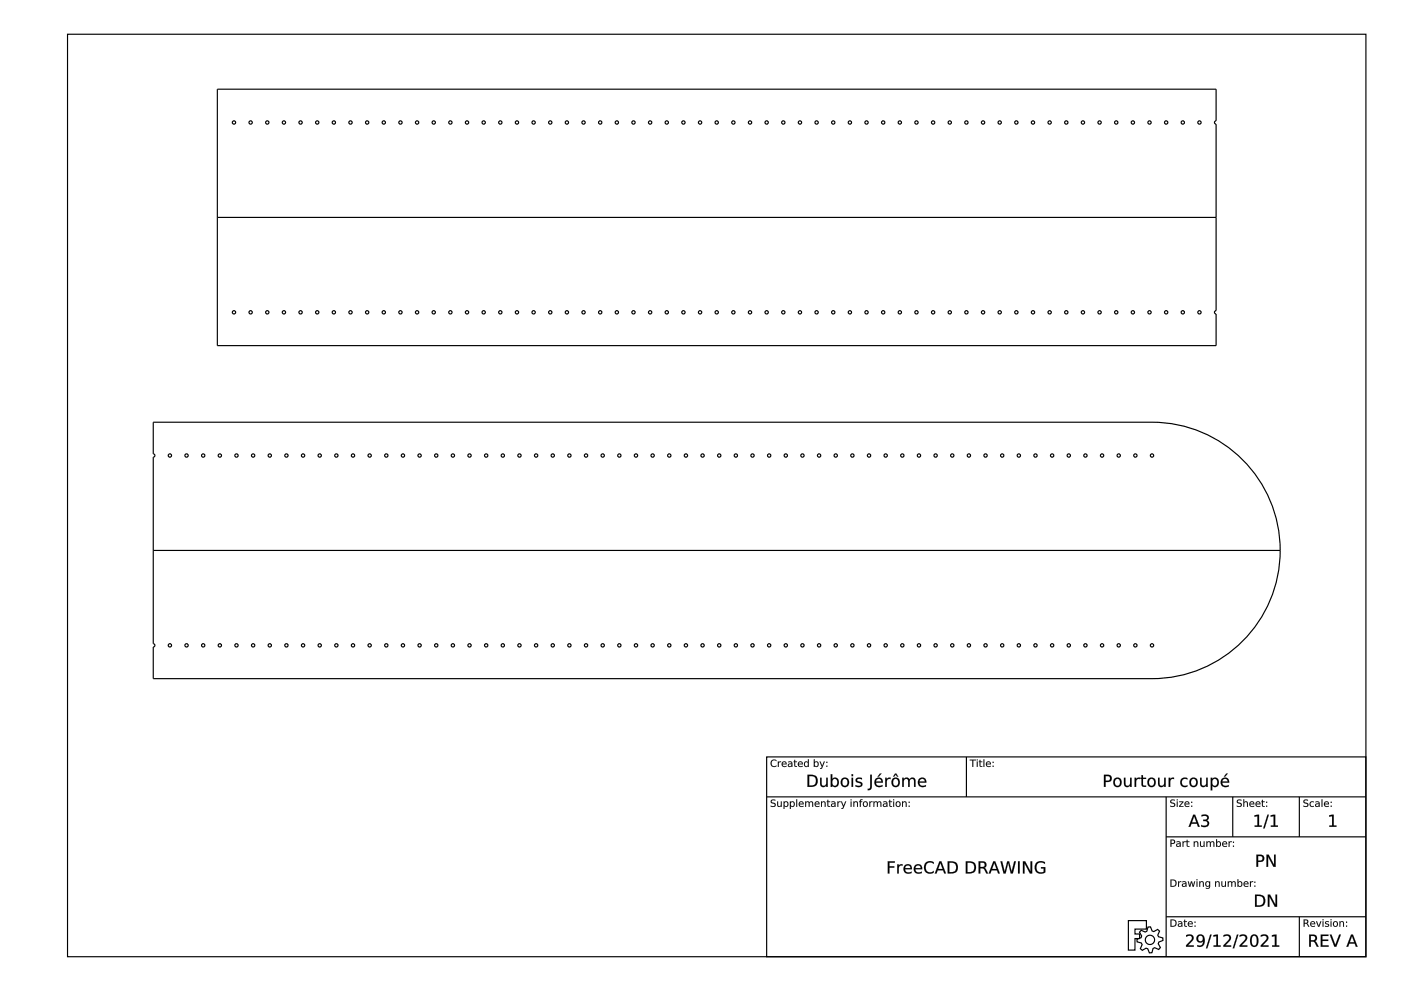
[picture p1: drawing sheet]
<svg xmlns="http://www.w3.org/2000/svg" width="420mm" height="297mm" viewBox="0 0 420 297" stroke-linecap="round" stroke-linejoin="round" font-family="sans-serif">
<g fill="none" stroke="#000" stroke-width=".35">
<path d="M20.3 10.3h389.3v276.5h-389.3zM65.2 26.7h299.5v9.5a.5 .5 0 0 0-.5 .5 .5 .5 0 0 0 .5 .5v55.9a.5 .5 0 0 0-.5 .5 .5 .5 0 0 0 .5 .5v9.5h-299.5zM65.2 65.2h299.5M46 126.6h299.5a38.4 38.4 0 0 1 38.4 38.4 38.4 38.4 0 0 1-38.4 38.4h-299.5v-9.5a.5 .5 0 0 0 .5-.5 .5 .5 0 0 0-.5-.5v-55.9a.5 .5 0 0 0 .5-.5 .5 .5 0 0 0-.5-.5zM46 165h337.9M229.9 226.9h179.7v59.9h-179.7zM229.9 238.9h179.7M289.8 226.9v12M349.7 238.9v47.9M369.7 238.9v11.9M389.7 238.9v11.9M349.7 250.8h59.9"/>
<path d="M338.4 275.9h5.4v2.6h-3.4v1.5h1.4v1.3h-1.4v3.5h-2zM342.2 278.8l1.2 .6 .5-.3 .4-1.2 .7-.1 .5 1.3 .5 .1 1.2-.6 .5 .5-.5 1.2 .2 .5 1.3 .3 .1 .8-1.3 .5-.1 .5 .6 1.1-.5 .6-1.2-.5-.5 .2-.3 1.3h-.8l-.5-1.2-.5-.2-1.1 .7-.6-.6 .5-1.2-.2-.4-1.3-.4v-.8l1.2-.4 .2-.5-.7-1.2zM349.7 274.8h59.9M389.7 274.8v12"/>
<circle cx="70.2" cy="36.7" r=".5"/>
<circle cx="75.2" cy="36.7" r=".5"/>
<circle cx="80.2" cy="36.7" r=".5"/>
<circle cx="85.1" cy="36.7" r=".5"/>
<circle cx="90.1" cy="36.7" r=".5"/>
<circle cx="95.1" cy="36.7" r=".5"/>
<circle cx="100.1" cy="36.7" r=".5"/>
<circle cx="105.1" cy="36.7" r=".5"/>
<circle cx="110.1" cy="36.7" r=".5"/>
<circle cx="115.1" cy="36.7" r=".5"/>
<circle cx="120.1" cy="36.7" r=".5"/>
<circle cx="125.1" cy="36.7" r=".5"/>
<circle cx="130.1" cy="36.7" r=".5"/>
<circle cx="135.1" cy="36.7" r=".5"/>
<circle cx="140.1" cy="36.7" r=".5"/>
<circle cx="145.1" cy="36.7" r=".5"/>
<circle cx="150" cy="36.7" r=".5"/>
<circle cx="155" cy="36.7" r=".5"/>
<circle cx="160" cy="36.7" r=".5"/>
<circle cx="165" cy="36.7" r=".5"/>
<circle cx="170" cy="36.7" r=".5"/>
<circle cx="175" cy="36.7" r=".5"/>
<circle cx="180" cy="36.7" r=".5"/>
<circle cx="185" cy="36.7" r=".5"/>
<circle cx="190" cy="36.7" r=".5"/>
<circle cx="195" cy="36.7" r=".5"/>
<circle cx="200" cy="36.7" r=".5"/>
<circle cx="205" cy="36.7" r=".5"/>
<circle cx="210" cy="36.7" r=".5"/>
<circle cx="214.9" cy="36.7" r=".5"/>
<circle cx="219.9" cy="36.7" r=".5"/>
<circle cx="224.9" cy="36.7" r=".5"/>
<circle cx="229.9" cy="36.7" r=".5"/>
<circle cx="234.9" cy="36.7" r=".5"/>
<circle cx="239.9" cy="36.7" r=".5"/>
<circle cx="244.9" cy="36.7" r=".5"/>
<circle cx="249.9" cy="36.7" r=".5"/>
<circle cx="254.9" cy="36.7" r=".5"/>
<circle cx="259.9" cy="36.7" r=".5"/>
<circle cx="264.9" cy="36.7" r=".5"/>
<circle cx="269.9" cy="36.7" r=".5"/>
<circle cx="274.8" cy="36.7" r=".5"/>
<circle cx="279.8" cy="36.7" r=".5"/>
<circle cx="284.8" cy="36.7" r=".5"/>
<circle cx="289.8" cy="36.7" r=".5"/>
<circle cx="294.8" cy="36.7" r=".5"/>
<circle cx="299.8" cy="36.7" r=".5"/>
<circle cx="304.8" cy="36.7" r=".5"/>
<circle cx="309.8" cy="36.7" r=".5"/>
<circle cx="314.8" cy="36.7" r=".5"/>
<circle cx="319.8" cy="36.7" r=".5"/>
<circle cx="324.8" cy="36.7" r=".5"/>
<circle cx="329.8" cy="36.7" r=".5"/>
<circle cx="334.8" cy="36.7" r=".5"/>
<circle cx="339.7" cy="36.7" r=".5"/>
<circle cx="344.7" cy="36.7" r=".5"/>
<circle cx="349.7" cy="36.7" r=".5"/>
<circle cx="354.7" cy="36.7" r=".5"/>
<circle cx="359.7" cy="36.7" r=".5"/>
<circle cx="70.2" cy="93.6" r=".5"/>
<circle cx="75.2" cy="93.6" r=".5"/>
<circle cx="80.2" cy="93.6" r=".5"/>
<circle cx="85.1" cy="93.6" r=".5"/>
<circle cx="90.1" cy="93.6" r=".5"/>
<circle cx="95.1" cy="93.6" r=".5"/>
<circle cx="100.1" cy="93.6" r=".5"/>
<circle cx="105.1" cy="93.6" r=".5"/>
<circle cx="110.1" cy="93.6" r=".5"/>
<circle cx="115.1" cy="93.6" r=".5"/>
<circle cx="120.1" cy="93.6" r=".5"/>
<circle cx="125.1" cy="93.6" r=".5"/>
<circle cx="130.1" cy="93.6" r=".5"/>
<circle cx="135.1" cy="93.6" r=".5"/>
<circle cx="140.1" cy="93.6" r=".5"/>
<circle cx="145.1" cy="93.6" r=".5"/>
<circle cx="150" cy="93.6" r=".5"/>
<circle cx="155" cy="93.6" r=".5"/>
<circle cx="160" cy="93.6" r=".5"/>
<circle cx="165" cy="93.6" r=".5"/>
<circle cx="170" cy="93.6" r=".5"/>
<circle cx="175" cy="93.6" r=".5"/>
<circle cx="180" cy="93.6" r=".5"/>
<circle cx="185" cy="93.6" r=".5"/>
<circle cx="190" cy="93.6" r=".5"/>
<circle cx="195" cy="93.6" r=".5"/>
<circle cx="200" cy="93.6" r=".5"/>
<circle cx="205" cy="93.6" r=".5"/>
<circle cx="210" cy="93.6" r=".5"/>
<circle cx="214.9" cy="93.6" r=".5"/>
<circle cx="219.9" cy="93.6" r=".5"/>
<circle cx="224.9" cy="93.6" r=".5"/>
<circle cx="229.9" cy="93.6" r=".5"/>
<circle cx="234.9" cy="93.6" r=".5"/>
<circle cx="239.9" cy="93.6" r=".5"/>
<circle cx="244.9" cy="93.6" r=".5"/>
<circle cx="249.9" cy="93.6" r=".5"/>
<circle cx="254.9" cy="93.6" r=".5"/>
<circle cx="259.9" cy="93.6" r=".5"/>
<circle cx="264.9" cy="93.6" r=".5"/>
<circle cx="269.9" cy="93.6" r=".5"/>
<circle cx="274.8" cy="93.6" r=".5"/>
<circle cx="279.8" cy="93.6" r=".5"/>
<circle cx="284.8" cy="93.6" r=".5"/>
<circle cx="289.8" cy="93.6" r=".5"/>
<circle cx="294.8" cy="93.6" r=".5"/>
<circle cx="299.8" cy="93.6" r=".5"/>
<circle cx="304.8" cy="93.6" r=".5"/>
<circle cx="309.8" cy="93.6" r=".5"/>
<circle cx="314.8" cy="93.6" r=".5"/>
<circle cx="319.8" cy="93.6" r=".5"/>
<circle cx="324.8" cy="93.6" r=".5"/>
<circle cx="329.8" cy="93.6" r=".5"/>
<circle cx="334.8" cy="93.6" r=".5"/>
<circle cx="339.7" cy="93.6" r=".5"/>
<circle cx="344.7" cy="93.6" r=".5"/>
<circle cx="349.7" cy="93.6" r=".5"/>
<circle cx="354.7" cy="93.6" r=".5"/>
<circle cx="359.7" cy="93.6" r=".5"/>
<circle cx="51" cy="136.5" r=".5"/>
<circle cx="55.9" cy="136.5" r=".5"/>
<circle cx="60.9" cy="136.5" r=".5"/>
<circle cx="65.9" cy="136.5" r=".5"/>
<circle cx="70.9" cy="136.5" r=".5"/>
<circle cx="75.9" cy="136.5" r=".5"/>
<circle cx="80.9" cy="136.5" r=".5"/>
<circle cx="85.9" cy="136.5" r=".5"/>
<circle cx="90.9" cy="136.5" r=".5"/>
<circle cx="95.9" cy="136.5" r=".5"/>
<circle cx="100.9" cy="136.5" r=".5"/>
<circle cx="105.9" cy="136.5" r=".5"/>
<circle cx="110.9" cy="136.5" r=".5"/>
<circle cx="115.8" cy="136.5" r=".5"/>
<circle cx="120.8" cy="136.5" r=".5"/>
<circle cx="125.8" cy="136.5" r=".5"/>
<circle cx="130.8" cy="136.5" r=".5"/>
<circle cx="135.8" cy="136.5" r=".5"/>
<circle cx="140.8" cy="136.5" r=".5"/>
<circle cx="145.8" cy="136.5" r=".5"/>
<circle cx="150.8" cy="136.5" r=".5"/>
<circle cx="155.8" cy="136.5" r=".5"/>
<circle cx="160.8" cy="136.5" r=".5"/>
<circle cx="165.8" cy="136.5" r=".5"/>
<circle cx="170.8" cy="136.5" r=".5"/>
<circle cx="175.8" cy="136.5" r=".5"/>
<circle cx="180.7" cy="136.5" r=".5"/>
<circle cx="185.7" cy="136.5" r=".5"/>
<circle cx="190.7" cy="136.5" r=".5"/>
<circle cx="195.7" cy="136.5" r=".5"/>
<circle cx="200.7" cy="136.5" r=".5"/>
<circle cx="205.7" cy="136.5" r=".5"/>
<circle cx="210.7" cy="136.5" r=".5"/>
<circle cx="215.7" cy="136.5" r=".5"/>
<circle cx="220.7" cy="136.5" r=".5"/>
<circle cx="225.7" cy="136.5" r=".5"/>
<circle cx="230.7" cy="136.5" r=".5"/>
<circle cx="235.7" cy="136.5" r=".5"/>
<circle cx="240.7" cy="136.5" r=".5"/>
<circle cx="245.6" cy="136.5" r=".5"/>
<circle cx="250.6" cy="136.5" r=".5"/>
<circle cx="255.6" cy="136.5" r=".5"/>
<circle cx="260.6" cy="136.5" r=".5"/>
<circle cx="265.6" cy="136.5" r=".5"/>
<circle cx="270.6" cy="136.5" r=".5"/>
<circle cx="275.6" cy="136.5" r=".5"/>
<circle cx="280.6" cy="136.5" r=".5"/>
<circle cx="285.6" cy="136.5" r=".5"/>
<circle cx="290.6" cy="136.5" r=".5"/>
<circle cx="295.6" cy="136.5" r=".5"/>
<circle cx="300.6" cy="136.5" r=".5"/>
<circle cx="305.6" cy="136.5" r=".5"/>
<circle cx="310.5" cy="136.5" r=".5"/>
<circle cx="315.5" cy="136.5" r=".5"/>
<circle cx="320.5" cy="136.5" r=".5"/>
<circle cx="325.5" cy="136.5" r=".5"/>
<circle cx="330.5" cy="136.5" r=".5"/>
<circle cx="335.5" cy="136.5" r=".5"/>
<circle cx="340.5" cy="136.5" r=".5"/>
<circle cx="345.5" cy="136.5" r=".5"/>
<circle cx="51" cy="193.4" r=".5"/>
<circle cx="55.9" cy="193.4" r=".5"/>
<circle cx="60.9" cy="193.4" r=".5"/>
<circle cx="65.9" cy="193.4" r=".5"/>
<circle cx="70.9" cy="193.4" r=".5"/>
<circle cx="75.9" cy="193.4" r=".5"/>
<circle cx="80.9" cy="193.4" r=".5"/>
<circle cx="85.9" cy="193.4" r=".5"/>
<circle cx="90.9" cy="193.4" r=".5"/>
<circle cx="95.9" cy="193.4" r=".5"/>
<circle cx="100.9" cy="193.4" r=".5"/>
<circle cx="105.9" cy="193.4" r=".5"/>
<circle cx="110.9" cy="193.4" r=".5"/>
<circle cx="115.8" cy="193.4" r=".5"/>
<circle cx="120.8" cy="193.4" r=".5"/>
<circle cx="125.8" cy="193.4" r=".5"/>
<circle cx="130.8" cy="193.4" r=".5"/>
<circle cx="135.8" cy="193.4" r=".5"/>
<circle cx="140.8" cy="193.4" r=".5"/>
<circle cx="145.8" cy="193.4" r=".5"/>
<circle cx="150.8" cy="193.4" r=".5"/>
<circle cx="155.8" cy="193.4" r=".5"/>
<circle cx="160.8" cy="193.4" r=".5"/>
<circle cx="165.8" cy="193.4" r=".5"/>
<circle cx="170.8" cy="193.4" r=".5"/>
<circle cx="175.8" cy="193.4" r=".5"/>
<circle cx="180.7" cy="193.4" r=".5"/>
<circle cx="185.7" cy="193.4" r=".5"/>
<circle cx="190.7" cy="193.4" r=".5"/>
<circle cx="195.7" cy="193.4" r=".5"/>
<circle cx="200.7" cy="193.4" r=".5"/>
<circle cx="205.7" cy="193.4" r=".5"/>
<circle cx="210.7" cy="193.4" r=".5"/>
<circle cx="215.7" cy="193.4" r=".5"/>
<circle cx="220.7" cy="193.4" r=".5"/>
<circle cx="225.7" cy="193.4" r=".5"/>
<circle cx="230.7" cy="193.4" r=".5"/>
<circle cx="235.7" cy="193.4" r=".5"/>
<circle cx="240.7" cy="193.4" r=".5"/>
<circle cx="245.6" cy="193.4" r=".5"/>
<circle cx="250.6" cy="193.4" r=".5"/>
<circle cx="255.6" cy="193.4" r=".5"/>
<circle cx="260.6" cy="193.4" r=".5"/>
<circle cx="265.6" cy="193.4" r=".5"/>
<circle cx="270.6" cy="193.4" r=".5"/>
<circle cx="275.6" cy="193.4" r=".5"/>
<circle cx="280.6" cy="193.4" r=".5"/>
<circle cx="285.6" cy="193.4" r=".5"/>
<circle cx="290.6" cy="193.4" r=".5"/>
<circle cx="295.6" cy="193.4" r=".5"/>
<circle cx="300.6" cy="193.4" r=".5"/>
<circle cx="305.6" cy="193.4" r=".5"/>
<circle cx="310.5" cy="193.4" r=".5"/>
<circle cx="315.5" cy="193.4" r=".5"/>
<circle cx="320.5" cy="193.4" r=".5"/>
<circle cx="325.5" cy="193.4" r=".5"/>
<circle cx="330.5" cy="193.4" r=".5"/>
<circle cx="335.5" cy="193.4" r=".5"/>
<circle cx="340.5" cy="193.4" r=".5"/>
<circle cx="345.5" cy="193.4" r=".5"/>
<circle cx="344.9" cy="281.7" r="1.39"/>
</g>
<g fill="#000">
<path d="M398.6 244.4l1.4-.2v3.2h.8v.4h-2.1v-.4h.8v-2.8l-.9 .2z"/>
<path d="M231.3 239.8l.9-.1h.3v.3a.51 .51 0 0 0-.7-.2 .51 .51 0 0 0-.2 .7 .76 .76 0 0 1 1.1 .8 .76 .76 0 0 1-1.2 .6l-.4-.1v-.4a.61 .61 0 0 0 .8 .3 .61 .61 0 0 0 .3-.7l-.1-.1a.72 .72 0 0 1-.8-.2 .72 .72 0 0 1 0-.9zM233.1 240.2h.2v1a.42 .42 0 0 0 .5 .5 .42 .42 0 0 0 .4-.6v-.9h.2v1.6h-.2v-.2a.59 .59 0 0 1-.7 .3 .59 .59 0 0 1-.4-.7zM235 240.2h.3v.3a.73 .73 0 0 1 1 0 .73 .73 0 0 1 0 1 .73 .73 0 0 1-1 .1v.9h-.3zM235.4 240.6a.54 .54 0 0 0-.1 .8 .54 .54 0 0 0 .9-.2 .51 .51 0 0 0-.2-.6 .51 .51 0 0 0-.6 0zM236.9 240.2h.3v.3a.73 .73 0 0 1 1 0 .73 .73 0 0 1 0 1 .73 .73 0 0 1-1 .1v.9h-.3zM237.3 240.6a.54 .54 0 0 0-.1 .8 .54 .54 0 0 0 .9-.2 .51 .51 0 0 0-.2-.6 .51 .51 0 0 0-.6 0zM238.8 239.6h.3v2.2h-.3zM239.7 240.4a.76 .76 0 0 1 1-.2 .76 .76 0 0 1 .3 .9h-1.2a.7 .7 0 0 0 1.2 .4 .76 .76 0 0 1-1.4 0l-.1-.7zM240 240.5l-.2 .4h1l-.3-.5zM241.5 240.2h.2v.3a.56 .56 0 0 1 .6-.3 .56 .56 0 0 1 .5 .3 .58 .58 0 0 1 .7-.3 .58 .58 0 0 1 .4 .7v.9h-.3v-.9a.41 .41 0 0 0-.4-.5 .41 .41 0 0 0-.4 .5v.9h-.3v-.9a.41 .41 0 0 0-.4-.5 .41 .41 0 0 0-.4 .5v.9h-.2zM244.5 240.4a.76 .76 0 0 1 .9-.2 .76 .76 0 0 1 .4 .9h-1.2a.7 .7 0 0 0 1.1 .4 .76 .76 0 0 1-1.3 0l-.1-.7zM244.7 240.5l-.1 .4h.9l-.2-.5zM246.2 240.2h.3v.3a.59 .59 0 0 1 .7-.3 .59 .59 0 0 1 .4 .7v.9h-.3v-.9a.42 .42 0 0 0-.4-.5 .42 .42 0 0 0-.4 .5v.9h-.3zM248.1 239.7h.3v.5h.6v.2h-.6l.1 1.2h.5a.45 .45 0 0 1-.6 .2 .45 .45 0 0 1-.3-.5v-.9h-.2zM249.6 241.1l-.1 .1a.44 .44 0 0 0 .5 .5 .44 .44 0 0 0 .3-.7zM249.3 240.3l.2-.1a.76 .76 0 0 1 1.1 .7v.9h-.3v-.2a.58 .58 0 0 1-.7 .3 .58 .58 0 0 1-.4-.7 .58 .58 0 0 1 .7-.4h.4a.57 .57 0 0 0-.4-.4 .57 .57 0 0 0-.6 .1zM251.1 240.2h.3v.3l.7-.3-.1 .2a.48 .48 0 0 0-.6 .6v.8h-.3zM252.2 240.2h.3l.5 1.3 .5-1.3h.3l-1.1 2.2-.4 .1 .5-.7zM255.1 240.2h.3v1.6h-.3zM255.1 239.6h.3v.3h-.3zM255.9 240.2h.3v.3a.59 .59 0 0 1 .7-.3 .59 .59 0 0 1 .4 .7v.9h-.3v-.9a.42 .42 0 0 0-.4-.5 .42 .42 0 0 0-.4 .5v.9h-.3zM258 239.7l.7-.1v.2l-.5 .1-.1 .3h.5v.2h-.5v1.4h-.2v-1.4h-.3zM259.2 240.6a.6 .6 0 0 0-.1 .9 .6 .6 0 0 0 .9 0 .6 .6 0 0 0-.1-.9l-.4-.2zM258.7 241a.83 .83 0 0 1 1.6 0 .83 .83 0 0 1-1.6 0zM260.7 240.2h.3v.3l.7-.3-.1 .2a.48 .48 0 0 0-.6 .6v.8h-.3zM261.9 240.2h.3v.3a.56 .56 0 0 1 .5-.3 .56 .56 0 0 1 .5 .3 .58 .58 0 0 1 .7-.3 .58 .58 0 0 1 .4 .7v.9h-.2v-.9a.41 .41 0 0 0-.5-.5 .41 .41 0 0 0-.3 .5v.9h-.3v-.9a.41 .41 0 0 0-.4-.5 .41 .41 0 0 0-.4 .5v.9h-.3zM265.2 241.1l-.1 .1a.44 .44 0 0 0 .5 .5 .44 .44 0 0 0 .3-.7zM264.9 240.3l.1-.1a.76 .76 0 0 1 1.1 .7v.9h-.2v-.2a.58 .58 0 0 1-.8 .3 .58 .58 0 0 1-.3-.7 .58 .58 0 0 1 .7-.4h.4a.57 .57 0 0 0-.4-.4 .57 .57 0 0 0-.6 .1zM266.7 239.7h.3v.5h.5v.2h-.5v1.2h.5a.45 .45 0 0 1-.5 .2 .45 .45 0 0 1-.3-.5v-.9h-.2zM267.9 240.2h.2v1.6h-.2zM267.9 239.6h.2v.3h-.2zM269 240.6a.6 .6 0 0 0-.1 .9 .6 .6 0 0 0 .9 0 .6 .6 0 0 0-.1-.9l-.4-.2zM268.5 241a.85 .85 0 0 1 1.7 0 .85 .85 0 0 1-1.7 0zM270.5 240.2h.3v.3a.59 .59 0 0 1 .7-.3 .59 .59 0 0 1 .4 .7v.9h-.3v-.9a.42 .42 0 0 0-.4-.5 .42 .42 0 0 0-.4 .5v.9h-.3zM272.5 241.5h.3v.3h-.3zM272.5 240.3h.3v.4h-.3z"/>
<path d="M231.3 239.8l.4-.2a.56 .56 0 0 1 .8 .4 .5 .5 0 0 0-.7-.2 .5 .5 0 0 0-.2 .7l.4 .1a.72 .72 0 0 1 .6 1 .72 .72 0 0 1-1.1 .3l-.4-.1v-.4a.59 .59 0 0 0 .8 .3 .59 .59 0 0 0 .3-.7l-.3-.1a.66 .66 0 0 1-.7-.3 .66 .66 0 0 1 .1-.8zM231.3 239.8a.58 .58 0 0 0-.1 .7 .58 .58 0 0 0 .5 .3 .46 .46 0 0 1 .7 .5 .46 .46 0 0 1-.8 .4l-.5-.3 .2 .4a.75 .75 0 0 0 1.1 0 .75 .75 0 0 0 0-1.1l-.9-.2a.57 .57 0 0 1 .3-.7 .57 .57 0 0 1 .7 .2v-.3h-.3zM233.1 240.2h.3v1a.41 .41 0 0 0 .4 .4 .41 .41 0 0 0 .4-.5v-.9h.3v1.7h-.3v-.3a.6 .6 0 0 1-.7 .3 .6 .6 0 0 1-.4-.7zM233.1 240.2v1a.58 .58 0 0 0 .4 .7 .58 .58 0 0 0 .7-.4v.3h.2v-1.6h-.2v.9a.44 .44 0 0 1-.4 .6 .44 .44 0 0 1-.5-.5v-1zM235 240.2h.3v.3a.62 .62 0 0 1 .6-.4 .62 .62 0 0 1 .5 .5 .77 .77 0 0 1-.1 1.1 .77 .77 0 0 1-1.1-.1l.1 .9h-.3zM235 240.2v2.3h.3l-.1-1a.74 .74 0 0 0 1.1 .2 .74 .74 0 0 0 .1-1.1 .61 .61 0 0 0-.6-.4 .61 .61 0 0 0-.6 .3l.1-.3zM235.4 240.6a.53 .53 0 0 0-.1 .8 .53 .53 0 0 0 .8-.2 .5 .5 0 0 0-.1-.6 .5 .5 0 0 0-.6 0zM235.4 240.6a.55 .55 0 0 1 .8 .4 .55 .55 0 0 1-.8 .5zM236.9 240.2h.3v.3a.62 .62 0 0 1 .6-.4 .62 .62 0 0 1 .5 .5 .77 .77 0 0 1-.1 1.1 .77 .77 0 0 1-1.1-.1l.1 .9h-.3zM236.9 240.2v2.3h.3l-.1-1a.74 .74 0 0 0 1.1 .2 .74 .74 0 0 0 .1-1.1 .61 .61 0 0 0-.6-.4 .61 .61 0 0 0-.6 .3l.1-.3zM237.3 240.6a.53 .53 0 0 0-.1 .8 .53 .53 0 0 0 .8-.2 .5 .5 0 0 0-.1-.6 .5 .5 0 0 0-.6 0zM237.3 240.6a.55 .55 0 0 1 .8 .4 .55 .55 0 0 1-.8 .5zM238.8 239.6h.3v2.3h-.3zM238.8 239.6v2.2h.3v-2.2zM239.7 240.4a.76 .76 0 0 1 1-.2 .76 .76 0 0 1 .3 .9h-1.2a.69 .69 0 0 0 .5 .6 .69 .69 0 0 0 .7-.2 .74 .74 0 0 1-.7 .5 .74 .74 0 0 1-.7-.5l-.1-.7zM239.7 240.4a.91 .91 0 0 0 0 1.2 .91 .91 0 0 0 1.3 .2v-.3l-.2 .1a.64 .64 0 0 1-.6 .1 .64 .64 0 0 1-.4-.6h1.2a.74 .74 0 0 0-.4-.8 .74 .74 0 0 0-.9 .1zM240 240.5l-.2 .4h1l-.3-.5zM240 240.5a.47 .47 0 0 1 .5-.1 .47 .47 0 0 1 .3 .5h-1zM241.5 240.2h.3l-.1 .3a.56 .56 0 0 1 .6-.3 .56 .56 0 0 1 .5 .3 .59 .59 0 0 1 .7-.3 .59 .59 0 0 1 .4 .7v1h-.3v-1a.39 .39 0 0 0-.4-.5 .39 .39 0 0 0-.4 .5v1h-.3v-1a.39 .39 0 0 0-.4-.5 .39 .39 0 0 0-.3 .5v1h-.3zM241.5 240.2v1.6h.2v-.9a.42 .42 0 0 1 .4-.5 .42 .42 0 0 1 .4 .5v.9h.3v-.9a.42 .42 0 0 1 .4-.5 .42 .42 0 0 1 .4 .5v.9h.3l-.1-.9a.57 .57 0 0 0-.4-.7 .57 .57 0 0 0-.7 .4 .55 .55 0 0 0-.4-.4 .55 .55 0 0 0-.6 .3v-.3zM244.5 240.4a.76 .76 0 0 1 .9-.2 .76 .76 0 0 1 .4 .9h-1.2a.69 .69 0 0 0 .4 .6 .69 .69 0 0 0 .7-.2 .74 .74 0 0 1-.6 .5 .74 .74 0 0 1-.7-.5l-.1-.7zM244.5 240.4a.91 .91 0 0 0 0 1.2 .91 .91 0 0 0 1.2 .2v-.3l-.1 .1a.64 .64 0 0 1-.7 .1 .64 .64 0 0 1-.3-.6h1.2a.74 .74 0 0 0-.4-.8 .74 .74 0 0 0-.9 .1zM244.7 240.5l-.1 .4h.9l-.2-.5zM244.7 240.5a.47 .47 0 0 1 .6-.1 .47 .47 0 0 1 .2 .5h-.9zM246.2 240.2h.3v.3a.6 .6 0 0 1 .7-.3 .6 .6 0 0 1 .4 .7v1h-.3v-1a.41 .41 0 0 0-.4-.5 .41 .41 0 0 0-.4 .5v1h-.3zM246.2 240.2v1.6h.3v-.9a.44 .44 0 0 1 .4-.5 .44 .44 0 0 1 .4 .5v.9h.3v-.9a.58 .58 0 0 0-.4-.7 .58 .58 0 0 0-.7 .3v-.3zM248.1 239.7h.3v.5h.6v.2h-.6l.1 1.2h.5a.44 .44 0 0 1-.5 .3 .44 .44 0 0 1-.4-.4v-1.1h-.2zM248.1 239.7l-.2 .7h.2l.1 1.2 .8 .2v-.2h-.6v-.3v-.9h.6v-.2h-.6v-.5zM249.6 241.1l-.1 .1a.42 .42 0 0 0 .5 .5 .42 .42 0 0 0 .3-.7zM249.6 241.1l.7-.1a.41 .41 0 0 1-.3 .6 .41 .41 0 0 1-.4-.5zM249.3 240.3l.2-.1a.77 .77 0 0 1 1.1 .7v1h-.3v-.3a.59 .59 0 0 1-.7 .3 .59 .59 0 0 1-.4-.7 .59 .59 0 0 1 .7-.4h.4a.58 .58 0 0 0-.4-.4 .58 .58 0 0 0-.6 .2zM249.3 240.3v.2a.59 .59 0 0 1 .6-.1 .59 .59 0 0 1 .4 .4 .68 .68 0 0 0-.8 .1 .68 .68 0 0 0-.1 .8l.5 .2 .4-.4v.3h.3v-.9a.78 .78 0 0 0-1.3-.6zM251.1 240.2h.3v.3l.7-.3-.1 .3a.46 .46 0 0 0-.6 .5v.9h-.3zM251.1 240.2v1.6h.3v-.8a.48 .48 0 0 1 .2-.5 .48 .48 0 0 1 .5 0v-.3l-.7 .3v-.3zM252.2 240.2h.3l.5 1.3 .5-1.3h.3l-.8 2a.34 .34 0 0 1-.3 .3 .34 .34 0 0 1-.4-.3h.4l.1-.4zM252.2 240.2l.7 1.6-.6 .7 .4-.1 1.1-2.2h-.3l-.5 1.3-.5-1.3zM255.1 240.2h.3v1.7h-.3zM255.1 240.2v1.6h.3v-1.6zM255.1 239.6h.3v.3h-.3zM255.1 239.6v.3h.3v-.3zM255.9 240.2h.3v.3a.6 .6 0 0 1 .7-.3 .6 .6 0 0 1 .4 .7v1h-.3v-1a.41 .41 0 0 0-.4-.5 .41 .41 0 0 0-.4 .5v1h-.3zM255.9 240.2v1.6h.3v-.9a.44 .44 0 0 1 .4-.5 .44 .44 0 0 1 .4 .5v.9h.3v-.9a.58 .58 0 0 0-.4-.7 .58 .58 0 0 0-.7 .3v-.3zM258 239.7l.7-.1v.2l-.5 .1-.1 .3h.5v.2h-.5l.1 1.5h-.3v-1.5h-.3zM258 239.7l-.1 .5h-.3v.2h.3v1.4h.2v-1.4h.5v-.2h-.5v-.3l.6-.1v-.2zM259.2 240.6a.52 .52 0 0 0 0 .9 .52 .52 0 0 0 .8-.5l-.3-.5zM259.2 240.6a.55 .55 0 0 1 .8 .4 .55 .55 0 0 1-.8 .5zM258.7 241a.85 .85 0 0 1 1.7 0 .85 .85 0 0 1-1.7 0zM258.7 241a.81 .81 0 0 0 1.6 0 .81 .81 0 0 0-1.6 0zM260.7 240.2h.3v.3l.7-.3-.1 .3a.46 .46 0 0 0-.6 .5v.9h-.3zM260.7 240.2v1.6h.3v-.8a.48 .48 0 0 1 .1-.5 .48 .48 0 0 1 .6 0v-.3l-.7 .3v-.3zM261.9 240.2h.3v.3a.56 .56 0 0 1 .5-.3 .56 .56 0 0 1 .5 .3 .59 .59 0 0 1 .7-.3 .59 .59 0 0 1 .4 .7v1h-.3v-1a.39 .39 0 0 0-.4-.5 .39 .39 0 0 0-.3 .5v1h-.3v-1a.39 .39 0 0 0-.4-.5 .39 .39 0 0 0-.4 .5v1h-.3zM261.9 240.2v1.6h.3v-.9a.42 .42 0 0 1 .4-.5 .42 .42 0 0 1 .4 .5v.9h.3v-.9a.42 .42 0 0 1 .3-.5 .42 .42 0 0 1 .5 .5v.9h.2v-.9a.57 .57 0 0 0-.4-.7 .57 .57 0 0 0-.7 .4 .55 .55 0 0 0-.5-.4 .55 .55 0 0 0-.5 .3v-.3zM265.2 241.1l-.1 .1a.42 .42 0 0 0 .5 .5 .42 .42 0 0 0 .3-.7zM265.2 241.1l.7-.1a.41 .41 0 0 1-.3 .6 .41 .41 0 0 1-.4-.5zM264.9 240.3l.1-.1a.77 .77 0 0 1 1.2 .7v1h-.3v-.3a.59 .59 0 0 1-.8 .3 .59 .59 0 0 1-.3-.7 .59 .59 0 0 1 .7-.4h.4a.58 .58 0 0 0-.4-.4 .58 .58 0 0 0-.6 .2zM264.9 240.3v.2a.59 .59 0 0 1 .6-.1 .59 .59 0 0 1 .4 .4 .68 .68 0 0 0-.9 .1 .68 .68 0 0 0-.1 .8l.6 .2 .4-.4v.3h.2v-.9a.78 .78 0 0 0-1.2-.6zM266.7 239.7h.3v.5h.5v.2h-.5v1.2h.5a.44 .44 0 0 1-.4 .3 .44 .44 0 0 1-.4-.4v-1.1h-.2zM266.7 239.7l-.2 .7h.2l.1 1.2 .7 .2v-.2h-.5v-.3v-.9h.5v-.2h-.5v-.5zM267.9 240.2h.3v1.7h-.3zM267.9 240.2v1.6h.2v-1.6zM267.9 239.6h.3v.3h-.3zM267.9 239.6v.3h.2v-.3zM269 240.6a.52 .52 0 0 0 0 .9 .52 .52 0 0 0 .8-.5l-.3-.5zM269 240.6a.55 .55 0 0 1 .8 .4 .55 .55 0 0 1-.8 .5zM268.5 241a.85 .85 0 0 1 1.7 0 .85 .85 0 0 1-1.7 0zM268.5 241a.85 .85 0 0 0 1.7 0 .85 .85 0 0 0-1.7 0zM270.5 240.2h.3v.3a.6 .6 0 0 1 .7-.3 .6 .6 0 0 1 .4 .7v1h-.3v-1a.41 .41 0 0 0-.4-.5 .41 .41 0 0 0-.4 .5v1h-.3zM270.5 240.2v1.6h.3v-.9a.44 .44 0 0 1 .4-.5 .44 .44 0 0 1 .4 .5v.9h.3v-.9a.58 .58 0 0 0-.4-.7 .58 .58 0 0 0-.7 .3v-.3zM272.5 241.5h.3v.4h-.3zM272.5 241.5v.3h.3v-.3zM272.5 240.3h.3v.4h-.3zM272.5 240.3v.4h.3v-.4z"/>
<path d="M231.4 228l.9-.3 .5 .2v.3a.85 .85 0 0 0-1.2 0 .85 .85 0 0 0 0 1.2 .85 .85 0 0 0 1.2 0 .85 .85 0 0 1-1.4 .2l-.3-.8zM233.3 228.2h.3v.3l.6-.3v.3a.48 .48 0 0 0-.6 .5v.9h-.3zM234.6 228.4a.76 .76 0 0 1 .9-.1 .76 .76 0 0 1 .4 .8h-1.2a.7 .7 0 0 0 1.2 .4 .76 .76 0 0 1-1.4 0l-.1-.7zM234.9 228.5l-.2 .4h1l-.3-.4zM236.7 229.1l-.1 .1a.44 .44 0 0 0 .5 .5 .44 .44 0 0 0 .3-.7zM236.4 228.3h.1a.76 .76 0 0 1 1.1 .6v1h-.2v-.3a.58 .58 0 0 1-.8 .3 .58 .58 0 0 1-.3-.7 .58 .58 0 0 1 .7-.4h.4a.57 .57 0 0 0-.4-.4 .57 .57 0 0 0-.6 .2zM238.2 227.8h.3v.4h.5v.2h-.5v1.2h.5a.45 .45 0 0 1-.5 .2 .45 .45 0 0 1-.3-.5v-.9h-.2zM239.5 228.4a.76 .76 0 0 1 .9-.1 .76 .76 0 0 1 .4 .8h-1.3a.7 .7 0 0 0 1.2 .4 .76 .76 0 0 1-1.3 0l-.1-.7zM239.7 228.5l-.2 .4h1l-.3-.4zM241.3 228.4l.5-.2 .5 .3v-.9h.3v2.3h-.3v-.3a.75 .75 0 0 1-1.1 .1 .75 .75 0 0 1 0-1.1zM241.5 228.6a.54 .54 0 0 0-.1 .9 .54 .54 0 0 0 .9-.3 .52 .52 0 0 0-.1-.6 .52 .52 0 0 0-.7 0zM244.5 228.6a.54 .54 0 0 0-.1 .9 .54 .54 0 0 0 .8-.3 .51 .51 0 0 0-.1-.6 .51 .51 0 0 0-.6 0zM244.1 227.6h.2v.9a.73 .73 0 0 1 1 .1 .73 .73 0 0 1 0 1 .73 .73 0 0 1-1 0v.3h-.2zM245.8 228.2h.3l.5 1.3 .5-1.3h.3l-1.1 2.3h-.4l.5-.7zM247.8 229.5h.3v.4h-.3zM247.8 228.3h.3v.4h-.3z"/>
<path d="M231.4 227.9a.81 .81 0 0 1 .8-.3 .81 .81 0 0 1 .7 .6 .84 .84 0 0 0-1.2 0 .84 .84 0 0 0 0 1.2 .84 .84 0 0 0 1.2 0 .86 .86 0 0 1-.9 .6 .86 .86 0 0 1-.8-.6l-.1-.9zM231.4 228a1.13 1.13 0 0 0-.1 1.5 1.13 1.13 0 0 0 1.5 .2v-.3a.86 .86 0 0 1-1.2 0 .86 .86 0 0 1 0-1.2 .86 .86 0 0 1 1.2 0v-.3a1.24 1.24 0 0 0-1.4 .1zM233.3 228.2h.3v.3l.7-.3-.1 .3a.46 .46 0 0 0-.6 .5v.9h-.3zM233.3 228.2v1.7h.3l-.1-.9a.48 .48 0 0 1 .2-.5 .48 .48 0 0 1 .5 0v-.3l-.7 .3 .1-.3zM234.6 228.4a.76 .76 0 0 1 1-.2 .76 .76 0 0 1 .3 .9h-1.2a.69 .69 0 0 0 .5 .6 .69 .69 0 0 0 .7-.2 .74 .74 0 0 1-.7 .5 .74 .74 0 0 1-.7-.5l-.1-.7zM234.6 228.4a.91 .91 0 0 0 0 1.3 .91 .91 0 0 0 1.3 .1v-.3l-.2 .1a.64 .64 0 0 1-.7 .1 .64 .64 0 0 1-.3-.6h1.2a.74 .74 0 0 0-.4-.8 .74 .74 0 0 0-.9 .1zM234.9 228.6l-.2 .3h1l-.3-.4zM234.8 228.5a.47 .47 0 0 1 .6-.1 .47 .47 0 0 1 .3 .5h-1zM236.7 229.1l-.1 .1a.42 .42 0 0 0 .5 .5 .42 .42 0 0 0 .3-.7zM236.7 229.1l.7-.1a.41 .41 0 0 1-.3 .7 .41 .41 0 0 1-.4-.6zM236.4 228.3l.1-.1a.77 .77 0 0 1 1.2 .7v1h-.3v-.3a.59 .59 0 0 1-.8 .3 .59 .59 0 0 1-.3-.7 .59 .59 0 0 1 .7-.4h.4a.58 .58 0 0 0-.4-.4 .58 .58 0 0 0-.6 .2zM236.4 228.3v.2a.59 .59 0 0 1 .6-.1 .59 .59 0 0 1 .4 .5 .68 .68 0 0 0-.9 0 .68 .68 0 0 0-.1 .9l.6 .1 .4-.3v.3h.2v-1a.78 .78 0 0 0-1.2-.6zM238.2 227.8h.3v.4h.5v.3h-.5v1.1h.5a.44 .44 0 0 1-.4 .3 .44 .44 0 0 1-.4-.4v-1.1l-.2 .1zM238.2 227.8l-.2 .6h.2l.1 1.2 .7 .3v-.3h-.5v-.3v-.9h.5v-.2h-.5v-.4zM239.5 228.4a.76 .76 0 0 1 .9-.2 .76 .76 0 0 1 .4 .9h-1.2a.69 .69 0 0 0 .4 .6 .69 .69 0 0 0 .7-.2 .74 .74 0 0 1-.7 .5 .74 .74 0 0 1-.7-.5v-.7zM239.5 228.4a.91 .91 0 0 0 0 1.3 .91 .91 0 0 0 1.2 .1v-.3l-.1 .1a.64 .64 0 0 1-.7 .1 .64 .64 0 0 1-.4-.6h1.3a.74 .74 0 0 0-.4-.8 .74 .74 0 0 0-.9 .1zM239.7 228.6l-.2 .3h1l-.3-.4zM239.7 228.5a.47 .47 0 0 1 .5-.1 .47 .47 0 0 1 .3 .5h-1zM241.3 228.4a.61 .61 0 0 1 1 .1v-.9h.3v2.3h-.3v-.3a.62 .62 0 0 1-.6 .3 .62 .62 0 0 1-.5-.4zM241.3 228.4a.77 .77 0 0 0-.1 1.1 .77 .77 0 0 0 1.1 .1v.3h.3v-2.3h-.3v.9a.6 .6 0 0 0-1-.1zM241.5 228.6a.53 .53 0 0 0-.1 .9 .53 .53 0 0 0 .9-.3 .5 .5 0 0 0-.1-.6 .5 .5 0 0 0-.7 0zM241.5 228.6a.55 .55 0 0 1 .8 .5 .55 .55 0 0 1-.8 .4zM244.5 228.6a.53 .53 0 0 0-.1 .9 .53 .53 0 0 0 .8-.3 .5 .5 0 0 0-.1-.6 .5 .5 0 0 0-.6 0zM244.4 228.6a.55 .55 0 0 1 .9 .5 .55 .55 0 0 1-.9 .4zM244 227.6h.3v.9a.62 .62 0 0 1 .6-.3 .62 .62 0 0 1 .6 .4 .77 .77 0 0 1-.1 1.1 .77 .77 0 0 1-1.1-.1v.3h-.3zM244.1 227.6v2.3h.2v-.3a.74 .74 0 0 0 1.1 .1 .74 .74 0 0 0 0-1.1 .61 .61 0 0 0-.5-.4 .61 .61 0 0 0-.6 .3v-.9zM245.8 228.2h.3l.5 1.3 .5-1.3h.3l-.8 2a.34 .34 0 0 1-.3 .3 .34 .34 0 0 1-.4-.2l.3-.1 .2-.4zM245.8 228.2l.7 1.6-.6 .7h.4l1.1-2.3h-.3l-.5 1.4-.5-1.4zM247.8 229.5h.3v.4h-.3zM247.8 229.5v.4h.3v-.4zM247.8 228.3h.3v.4h-.3zM247.8 228.3v.4h.3v-.4z"/>
<path d="M242.7 232.6v2.9a1.51 1.51 0 0 0 2-1.5 1.51 1.51 0 0 0-2-1.4zM242.2 232.2h1a1.83 1.83 0 0 1 2 1.8 1.83 1.83 0 0 1-2 1.9h-1zM245.9 233.1h.5v1.7a.71 .71 0 0 0 .7 .7 .71 .71 0 0 0 .7-.8v-1.6h.4v2.8h-.4v-.5a.99 .99 0 0 1-1.2 .5 .99 .99 0 0 1-.7-1.1zM249.9 233.6a1.03 1.03 0 0 0-.3 1.2 1.03 1.03 0 0 0 1.2 .6 1.03 1.03 0 0 0 .4-1.3 1.03 1.03 0 0 0-1.3-.5zM249.1 232.1h.5v1.4a1.17 1.17 0 0 1 1.6-.2 1.17 1.17 0 0 1 .4 1.5 1.08 1.08 0 0 1-.8 1.1 1.08 1.08 0 0 1-1.2-.5v.5h-.5zM252.8 233.7a1.01 1.01 0 0 0-.2 1.3 1.01 1.01 0 0 0 1.2 .4 .98 .98 0 0 0 .4-1.3 .98 .98 0 0 0-1.4-.4zM252.5 233.4a1.34 1.34 0 0 1 1.8 .2 1.34 1.34 0 0 1 0 1.8 1.34 1.34 0 0 1-1.8 .1 1.83 1.83 0 0 1 0-2.1zM255.4 233.1h.4v2.8h-.4zM255.4 232.1h.4v.5h-.4zM256.9 233.3l1.2-.2 .4 .1v.4l-.2-.1a.66 .66 0 0 0-.8-.1 .66 .66 0 0 0-.4 .7l.3 .1a.94 .94 0 0 1 1.2 1 .94 .94 0 0 1-1.4 .7l-.6-.1v-.5l.5 .2a.57 .57 0 0 0 .7 .1 .57 .57 0 0 0 .2-.8l-.2-.1a.89 .89 0 0 1-1-.3 .89 .89 0 0 1 .1-1.1zM261 232.2h.5v3.4a1.03 1.03 0 0 1-1.3 1.3v-.5h.5l.3-.5zM262.6 233.5a1.26 1.26 0 0 1 1.5-.3 1.26 1.26 0 0 1 .7 1.4h-2.1a1.22 1.22 0 0 0 2 .7v.4a1.54 1.54 0 0 1-2.1-.2 1.54 1.54 0 0 1 0-2zM263 233.7l-.3 .6h1.6a.78 .78 0 0 0-.4-.8 .78 .78 0 0 0-.9 .2zM263.9 231.9h.5l-.8 .9h-.4zM265.5 233.1h.4v.5l.6-.5h.6v.4a.8 .8 0 0 0-.9 .1 .8 .8 0 0 0-.3 .8v1.5h-.4zM268 233.7a1.01 1.01 0 0 0-.1 1.3 1.01 1.01 0 0 0 1.1 .4 .98 .98 0 0 0 .4-1.3 .98 .98 0 0 0-1.4-.4zM267.7 233.4a1.34 1.34 0 0 1 1.8 .2 1.34 1.34 0 0 1 0 1.8 1.34 1.34 0 0 1-1.8 .1 1.83 1.83 0 0 1 0-2.1zM268.4 231.9h.4l.6 .9h-.4l-.4-.6-.4 .6h-.4zM270.6 233.1h.4v.5a.93 .93 0 0 1 .9-.5 .93 .93 0 0 1 .8 .6 .97 .97 0 0 1 1.2-.6 .97 .97 0 0 1 .7 1.1v1.7h-.5v-1.7a.68 .68 0 0 0-.7-.8 .68 .68 0 0 0-.6 .9v1.6h-.4v-1.7a.68 .68 0 0 0-.8-.8 .68 .68 0 0 0-.6 .9v1.6h-.4zM275.6 233.5a1.26 1.26 0 0 1 1.6-.3 1.26 1.26 0 0 1 .6 1.4h-2.1a1.22 1.22 0 0 0 2 .7v.4a1.54 1.54 0 0 1-2.1-.2 1.54 1.54 0 0 1 0-2zM276 233.7l-.2 .6h1.6a.78 .78 0 0 0-.5-.8 .78 .78 0 0 0-.9 .2z"/>
<path d="M242.7 232.6v2.8a1.49 1.49 0 0 0 2-1.4 1.49 1.49 0 0 0-2-1.3zM242.6 232.6a1.53 1.53 0 0 1 2.1 1.4 1.53 1.53 0 0 1-2.1 1.5zM242.1 232.2a2.54 2.54 0 0 1 3 1 1.84 1.84 0 0 1-.1 2 1.84 1.84 0 0 1-1.8 .7h-1.1zM242.2 232.2v3.7l1-.1a1.81 1.81 0 0 0 2-1.8 1.81 1.81 0 0 0-2-1.8zM245.9 233.1h.5v1.7a.68 .68 0 0 0 .7 .7 .68 .68 0 0 0 .7-.8v-1.6h.5v2.8h-.5v-.5a1 1 0 0 1-1.2 .5 1 1 0 0 1-.7-1.1zM245.9 233.1l.1 1.7a.97 .97 0 0 0 .6 1.1 .97 .97 0 0 0 1.2-.5v.5h.4v-2.8h-.4v1.6a.73 .73 0 0 1-.7 .9 .73 .73 0 0 1-.7-.8v-1.7zM250 233.6a1.01 1.01 0 0 0-.4 1.2 1.01 1.01 0 0 0 1.1 .6 1.01 1.01 0 0 0 .4-1.2 1.01 1.01 0 0 0-1.1-.6zM249.9 233.5a1.01 1.01 0 0 1 1.3 .9 1.01 1.01 0 0 1-1.1 1.1 1.29 1.29 0 0 1-.2-2zM249.1 232h.5v1.5a1.02 1.02 0 0 1 .9-.5 1.02 1.02 0 0 1 .9 .7 1.35 1.35 0 0 1 .1 1.7 1.35 1.35 0 0 1-1.7 .3l-.2-.3v.5h-.5zM249.1 232.1v3.8h.5v-.5a1.09 1.09 0 0 0 1.3 .4 1.09 1.09 0 0 0 .7-1.3 1.09 1.09 0 0 0-.7-1.3 1.09 1.09 0 0 0-1.3 .4v-1.5zM253 233.6a.96 .96 0 0 0-.4 1.3 .96 .96 0 0 0 1.3 .4 .99 .99 0 0 0 .2-1.3 .99 .99 0 0 0-1.1-.4zM252.8 233.7a.88 .88 0 0 1 1.2-.1 .88 .88 0 0 1 .2 1.2 .81 .81 0 0 1-1 .8 .81 .81 0 0 1-.6-1.1zM252.4 233.4a1.37 1.37 0 0 1 1.9 .2 1.37 1.37 0 0 1 0 1.8 1.37 1.37 0 0 1-1.9 .2 1.85 1.85 0 0 1 0-2.2zM252.5 233.5a1.37 1.37 0 0 0-.2 1.9 1.37 1.37 0 0 0 2 .1 1.37 1.37 0 0 0 .1-1.9 1.37 1.37 0 0 0-1.9-.1zM255.4 233.1h.5v2.8h-.5zM255.4 233.1v2.8h.4v-2.8zM255.4 232h.5v.7h-.5zM255.4 232.1v.5h.4v-.5zM256.8 233.3l1.5-.2 .2 .1v.5l-.2-.1a.77 .77 0 0 0-1.2 .4l.7 .3a.88 .88 0 0 1 .9 1.1 .88 .88 0 0 1-1.3 .6l-.9-.2v-.5l.6 .2a.55 .55 0 0 0 .7 .1 .55 .55 0 0 0 .1-.8l-.5-.2a.77 .77 0 0 1-.8-.5 .77 .77 0 0 1 .2-.8zM256.9 233.3a.79 .79 0 0 0-.2 .9 .79 .79 0 0 0 .8 .4v.1a.52 .52 0 0 1 .7 .6 .52 .52 0 0 1-.8 .3l-.8-.3v.5l.5 .1a.91 .91 0 0 0 1.2-.2 .91 .91 0 0 0 0-1.2l-.7-.2a.47 .47 0 0 1-.6-.5 .47 .47 0 0 1 .7-.4l.8 .2v-.4l-.4-.1zM260.9 232.2h.6v3.4a1.04 1.04 0 0 1-1.3 1.3v-.5a.62 .62 0 0 0 .6-.2 .62 .62 0 0 0 .1-.6zM261 232.2v3.4a.63 .63 0 0 1-.1 .7 .63 .63 0 0 1-.7 .1v.4a1.01 1.01 0 0 0 1.2-1.2l.1-3.4zM262.6 233.4a1.27 1.27 0 0 1 1.5-.2 1.27 1.27 0 0 1 .7 1.4h-2.1a1.2 1.2 0 0 0 2 .7v.4a1.56 1.56 0 0 1-2.1-.2 1.56 1.56 0 0 1 0-2.1zM262.6 233.5a1.51 1.51 0 0 0 0 2 1.51 1.51 0 0 0 2 .2l.1-.4-.4 .2a1.05 1.05 0 0 1-1.6-.9h2a1.24 1.24 0 0 0-.6-1.4 1.24 1.24 0 0 0-1.5 .3zM263 233.7l-.3 .6h1.6a.75 .75 0 0 0-.5-.8 .75 .75 0 0 0-.8 .2zM263 233.6a.79 .79 0 0 1 .9-.1 .79 .79 0 0 1 .4 .8h-1.6zM263.9 231.8h.5l-.8 1h-.5zM263.9 231.9l-.7 .9h.4l.8-.9zM265.5 233.1h.5v.5l.3-.4 .8-.1-.1 .4a.77 .77 0 0 0-1 .9v1.5h-.5zM265.5 233.1v2.8h.4v-1.5a.8 .8 0 0 1 .3-.8 .8 .8 0 0 1 .9-.1v-.4l-.8 .1-.4 .4v-.5zM268.2 233.6a.96 .96 0 0 0-.4 1.3 .96 .96 0 0 0 1.4 .4 .99 .99 0 0 0 .1-1.3 .99 .99 0 0 0-1.1-.4zM268 233.7a.88 .88 0 0 1 1.2-.1 .88 .88 0 0 1 .2 1.2 .81 .81 0 0 1-1 .8 .81 .81 0 0 1-.6-1.1zM267.7 233.4a1.37 1.37 0 0 1 1.8 .2 1.37 1.37 0 0 1 0 1.8 1.37 1.37 0 0 1-1.8 .2 1.85 1.85 0 0 1 0-2.2zM267.7 233.5a1.37 1.37 0 0 0-.1 1.9 1.37 1.37 0 0 0 1.9 .1 1.37 1.37 0 0 0 .1-1.9 1.37 1.37 0 0 0-1.9-.1zM268.4 231.8h.4l.6 1h-.4l-.4-.6-.4 .6h-.4zM268.4 231.9l-.6 .9h.4l.4-.7 .4 .7h.4l-.6-.9zM270.6 233.1h.5l-.1 .4a.96 .96 0 0 1 .9-.5 .96 .96 0 0 1 .9 .6l-.1 .1a.98 .98 0 0 1 1.2-.6 .98 .98 0 0 1 .7 1.1v1.7h-.5v-1.7a.65 .65 0 0 0-.7-.7 .65 .65 0 0 0-.6 .8v1.6h-.5v-1.7a.65 .65 0 0 0-.7-.7 .65 .65 0 0 0-.5 .8v1.6h-.5zM270.6 233.1v2.8h.4v-1.6a.7 .7 0 0 1 .6-.9 .7 .7 0 0 1 .8 .8v1.7h.4v-1.6a.7 .7 0 0 1 .6-.9 .7 .7 0 0 1 .7 .8v1.7h.5l-.1-1.7a.95 .95 0 0 0-.6-1.1 .95 .95 0 0 0-1.2 .6 .92 .92 0 0 0-.8-.6 .92 .92 0 0 0-.9 .5v-.5zM275.6 233.4a1.27 1.27 0 0 1 1.6-.2 1.27 1.27 0 0 1 .6 1.4h-2a1.2 1.2 0 0 0 1.9 .7v.4a1.56 1.56 0 0 1-2.1-.2 1.56 1.56 0 0 1 0-2.1zM275.7 233.5a1.51 1.51 0 0 0 0 2 1.51 1.51 0 0 0 2 .2v-.4l-.3 .2a1.05 1.05 0 0 1-1.7-.9h2.1a1.24 1.24 0 0 0-.6-1.4 1.24 1.24 0 0 0-1.5 .3zM276 233.7l-.2 .6h1.5a.75 .75 0 0 0-.4-.8 .75 .75 0 0 0-.9 .2zM276 233.6a.79 .79 0 0 1 .9-.1 .79 .79 0 0 1 .5 .8h-1.7z"/>
<path d="M290.8 227.7h1.9v.2h-.8v2h-.3v-2h-.8zM292.9 228.2h.3v1.7h-.3zM292.9 227.6h.3v.3h-.3zM293.8 227.8h.2v.4h.6v.2h-.6l.1 1.2h.5a.45 .45 0 0 1-.6 .2 .45 .45 0 0 1-.2-.5v-.9h-.2zM294.9 227.6h.3v2.3h-.3zM295.9 228.4a.76 .76 0 0 1 .9-.1 .76 .76 0 0 1 .4 .8h-1.3a.7 .7 0 0 0 1.2 .4 .76 .76 0 0 1-1.3 0l-.1-.7zM296.1 228.5l-.2 .4h1l-.3-.4zM297.7 229.5h.3v.4h-.3zM297.7 228.3h.3v.4h-.3z"/>
<path d="M290.8 227.7h1.9v.3l-.8-.1v2h-.3v-2l-.8 .1zM290.8 227.7v.2h.8v2h.3v-2h.8v-.2zM292.9 228.2h.3v1.7h-.3zM292.9 228.2v1.7h.3v-1.7zM292.9 227.6h.3v.4h-.3zM292.9 227.6v.3h.3v-.3zM293.7 227.8h.3v.4h.6v.3h-.6l.1 1.1h.5a.44 .44 0 0 1-.5 .3 .44 .44 0 0 1-.3-.4v-1.1l-.2 .1zM293.8 227.8l-.2 .6h.2v1.2l.8 .3v-.3h-.5l-.1-.3v-.9h.6v-.2h-.6v-.4zM294.9 227.6h.3v2.3h-.3zM294.9 227.6v2.3h.3v-2.3zM295.9 228.4a.76 .76 0 0 1 .9-.2 .76 .76 0 0 1 .4 .9h-1.2a.69 .69 0 0 0 .4 .6 .69 .69 0 0 0 .7-.2 .74 .74 0 0 1-.7 .5 .74 .74 0 0 1-.7-.5v-.7zM295.9 228.4a.91 .91 0 0 0 0 1.3 .91 .91 0 0 0 1.2 .1v-.3l-.1 .1a.64 .64 0 0 1-.7 .1 .64 .64 0 0 1-.4-.6h1.3a.74 .74 0 0 0-.4-.8 .74 .74 0 0 0-.9 .1zM296.1 228.6l-.2 .3h1l-.3-.4zM296.1 228.5a.47 .47 0 0 1 .5-.1 .47 .47 0 0 1 .3 .5h-1zM297.7 229.5h.3v.4h-.3zM297.7 229.5v.4h.3v-.4zM297.7 228.3h.3v.4h-.3zM297.7 228.3v.4h.3v-.4z"/>
<path d="M331.6 232.6v1.4h.6a.68 .68 0 0 0 .7-.7 .68 .68 0 0 0-.7-.7zM331.1 232.2h1.1a1.1 1.1 0 0 1 1.2 1.1 1.1 1.1 0 0 1-1.2 1.1h-.6v1.5h-.5zM334.6 233.7a1.01 1.01 0 0 0-.2 1.3 1.01 1.01 0 0 0 1.1 .4 .98 .98 0 0 0 .4-1.3 .98 .98 0 0 0-1.3-.4zM334.2 233.4a1.34 1.34 0 0 1 1.8 .2 1.34 1.34 0 0 1 0 1.8 1.34 1.34 0 0 1-1.8 .1 1.83 1.83 0 0 1 0-2.1zM337.1 233.1h.4v1.7a.71 .71 0 0 0 .8 .7 .71 .71 0 0 0 .6-.8v-1.6h.5v2.8h-.5v-.5a.99 .99 0 0 1-1.2 .5 .99 .99 0 0 1-.6-1.1zM340.3 233.1h.4v.5l.5-.5h.7v.4a.8 .8 0 0 0-.9 .1 .8 .8 0 0 0-.3 .8v1.5h-.4zM342.3 232.4h.5v.7h.9v.4h-.9v1.8l.9 .2v.4l-1-.1-.3-.3-.1-2h-.3v-.4h.3zM344.8 233.7a1.01 1.01 0 0 0-.2 1.3 1.01 1.01 0 0 0 1.2 .4 .98 .98 0 0 0 .3-1.3 .98 .98 0 0 0-1.3-.4zM344.4 233.4a1.34 1.34 0 0 1 1.8 .2 1.34 1.34 0 0 1 0 1.8 1.34 1.34 0 0 1-1.8 .1 1.83 1.83 0 0 1 0-2.1zM347.3 233.1h.4v1.7a.71 .71 0 0 0 .8 .7 .71 .71 0 0 0 .6-.8v-1.6h.5v2.8h-.5v-.5a.99 .99 0 0 1-1.2 .5 .99 .99 0 0 1-.6-1.1zM350.5 233.1h.4v.5l.6-.5h.6v.4a.8 .8 0 0 0-.9 .1 .8 .8 0 0 0-.3 .8v1.5h-.4zM354.3 233.4a1.66 1.66 0 0 1 1.8-.2v.5a1.05 1.05 0 0 0-1.4 .1 1.05 1.05 0 0 0 0 1.4 1.05 1.05 0 0 0 1.4 .1v.5a1.47 1.47 0 0 1-1.9-.4 1.47 1.47 0 0 1 .1-2zM357.4 233.7a1.01 1.01 0 0 0-.2 1.3 1.01 1.01 0 0 0 1.2 .4 .98 .98 0 0 0 .3-1.3 .98 .98 0 0 0-1.3-.4zM357 233.4a1.34 1.34 0 0 1 1.8 .2 1.34 1.34 0 0 1 0 1.8 1.34 1.34 0 0 1-1.8 .1 1.83 1.83 0 0 1 0-2.1zM359.9 233.1h.4v1.7a.71 .71 0 0 0 .8 .7 .71 .71 0 0 0 .6-.8v-1.6h.5v2.8h-.5v-.5a.99 .99 0 0 1-1.2 .5 .99 .99 0 0 1-.6-1.1zM363.1 233.1h.4v.4a1.17 1.17 0 0 1 1.6-.2 1.17 1.17 0 0 1 .4 1.5 1.08 1.08 0 0 1-.7 1.1 1.08 1.08 0 0 1-1.3-.5v1.5h-.4zM363.9 233.6a1.03 1.03 0 0 0-.4 1.2 1.03 1.03 0 0 0 1.2 .6 1.03 1.03 0 0 0 .4-1.3 1.03 1.03 0 0 0-1.2-.5zM366.4 233.5a1.26 1.26 0 0 1 1.6-.3 1.26 1.26 0 0 1 .6 1.4h-2a1.22 1.22 0 0 0 1.9 .7v.4a1.54 1.54 0 0 1-2-.2 1.54 1.54 0 0 1-.1-2zM366.8 233.7l-.2 .6h1.6a.78 .78 0 0 0-.5-.8 .78 .78 0 0 0-.9 .2zM367.7 231.9h.5l-.8 .9h-.3z"/>
<path d="M331.6 232.6v1.4h.6a.66 .66 0 0 0 .7-.7 .66 .66 0 0 0-.7-.6zM331.5 232.6h.7a.71 .71 0 0 1 .7 .7 .71 .71 0 0 1-.7 .7h-.7zM331.1 232.2h1.1a1.12 1.12 0 0 1 1.2 1.1 1.12 1.12 0 0 1-1.2 1.1h-.6v1.5h-.5zM331.1 232.2v3.7h.5l-.1-1.5a1.29 1.29 0 0 0 1.9-1.4l-.5-.6zM334.7 233.6a.96 .96 0 0 0-.3 1.3 .96 .96 0 0 0 1.3 .4 .99 .99 0 0 0 .2-1.3 .99 .99 0 0 0-1.2-.4zM334.5 233.7a.88 .88 0 0 1 1.2-.1 .88 .88 0 0 1 .2 1.2 .81 .81 0 0 1-1 .8 .81 .81 0 0 1-.6-1.1zM334.2 233.4a1.37 1.37 0 0 1 1.8 .2 1.37 1.37 0 0 1 0 1.8 1.37 1.37 0 0 1-1.8 .2 1.85 1.85 0 0 1 0-2.2zM334.2 233.5a1.37 1.37 0 0 0-.1 1.9 1.37 1.37 0 0 0 1.9 .1 1.37 1.37 0 0 0 .2-1.9 1.37 1.37 0 0 0-2-.1zM337 233.1h.5v1.7a.68 .68 0 0 0 .8 .7 .68 .68 0 0 0 .6-.8v-1.6h.5v2.8h-.5v-.5a1 1 0 0 1-1.2 .5 1 1 0 0 1-.7-1.1zM337.1 233.1v1.7a.97 .97 0 0 0 .7 1.1 .97 .97 0 0 0 1.1-.5v.5h.5v-2.8h-.5v1.6a.73 .73 0 0 1-.6 .9 .73 .73 0 0 1-.8-.8v-1.7zM340.2 233.1h.5v.5l.4-.4 .8-.1-.1 .4a.77 .77 0 0 0-1.1 .9v1.5h-.5zM340.3 233.1v2.8h.4v-1.5a.8 .8 0 0 1 .3-.8 .8 .8 0 0 1 .9-.1v-.4l-.8 .1-.4 .4v-.5zM342.3 232.3h.5v.8h.9v.4h-.9v1.7l.2 .2 .7 .1v.4a1.02 1.02 0 0 1-1.4-.9v-1.5h-.3v-.4h.3zM342.3 232.4l.1 .8-.4-.1v.4h.4v2l.3 .3 1 .1v-.4l-.8-.1-.1-.4v-1.5h.9v-.4l-.9 .1v-.8zM345 233.6a.96 .96 0 0 0-.4 1.3 .96 .96 0 0 0 1.3 .4 .99 .99 0 0 0 .2-1.3 .99 .99 0 0 0-1.1-.4zM344.8 233.7a.88 .88 0 0 1 1.1-.1 .88 .88 0 0 1 .2 1.2 .81 .81 0 0 1-.9 .8 .81 .81 0 0 1-.7-1.1zM344.4 233.4a1.37 1.37 0 0 1 1.9 .2 1.37 1.37 0 0 1 0 1.8 1.37 1.37 0 0 1-1.9 .2 1.85 1.85 0 0 1 0-2.2zM344.4 233.5a1.37 1.37 0 0 0-.1 1.9 1.37 1.37 0 0 0 2 .1 1.37 1.37 0 0 0 .1-1.9 1.37 1.37 0 0 0-2-.1zM347.3 233.1h.5v1.7a.68 .68 0 0 0 .7 .7 .68 .68 0 0 0 .6-.8v-1.6h.5v2.8h-.5v-.5a1 1 0 0 1-1.2 .5 1 1 0 0 1-.6-1.1zM347.3 233.1v1.7a.97 .97 0 0 0 .7 1.1 .97 .97 0 0 0 1.2-.5l-.1 .5h.5v-2.8h-.5l.1 1.6a.73 .73 0 0 1-.7 .9 .73 .73 0 0 1-.8-.8v-1.7zM350.5 233.1h.5v.5l.3-.4 .8-.1-.1 .4a.77 .77 0 0 0-1 .9v1.5h-.5zM350.5 233.1v2.8h.4v-1.5a.8 .8 0 0 1 .3-.8 .8 .8 0 0 1 .9-.1v-.4l-.8 .1-.4 .4v-.5zM354.3 233.4a1.65 1.65 0 0 1 1.8-.2v.5a1.03 1.03 0 0 0-1.4 .1 1.03 1.03 0 0 0 0 1.4 1.03 1.03 0 0 0 1.4 .1 .72 .72 0 0 1-.3 .7 .72 .72 0 0 1-.8-.1 1.51 1.51 0 0 1-.7-2.5zM354.3 233.5a1.45 1.45 0 0 0-.1 1.9 1.45 1.45 0 0 0 1.9 .3v-.4a1.06 1.06 0 0 1-1.4-.1 1.06 1.06 0 0 1 0-1.4 1.06 1.06 0 0 1 1.4-.1v-.4a1.63 1.63 0 0 0-1.8 .2zM357.6 233.6a.96 .96 0 0 0-.4 1.3 .96 .96 0 0 0 1.3 .4 .99 .99 0 0 0 .2-1.3 .99 .99 0 0 0-1.1-.4zM357.4 233.7a.88 .88 0 0 1 1.1-.1 .88 .88 0 0 1 .2 1.2 .81 .81 0 0 1-.9 .8 .81 .81 0 0 1-.7-1.1zM357 233.4a1.37 1.37 0 0 1 1.9 .2 1.37 1.37 0 0 1 0 1.8 1.37 1.37 0 0 1-1.9 .2 1.85 1.85 0 0 1 0-2.2zM357 233.5a1.37 1.37 0 0 0-.1 1.9 1.37 1.37 0 0 0 2 .1 1.37 1.37 0 0 0 .1-1.9 1.37 1.37 0 0 0-2-.1zM359.9 233.1h.5v1.7a.68 .68 0 0 0 .7 .7 .68 .68 0 0 0 .6-.8v-1.6h.5v2.8h-.5v-.5a1 1 0 0 1-1.2 .5 1 1 0 0 1-.6-1.1zM359.9 233.1v1.7a.97 .97 0 0 0 .7 1.1 .97 .97 0 0 0 1.2-.5l-.1 .5h.5v-2.8h-.5l.1 1.6a.73 .73 0 0 1-.7 .9 .73 .73 0 0 1-.8-.8v-1.7zM363.1 233.1h.5l-.1 .4a1.02 1.02 0 0 1 1-.5 1.02 1.02 0 0 1 .9 .7 1.35 1.35 0 0 1 0 1.7 1.35 1.35 0 0 1-1.6 .3l-.3-.2 .1 1.4h-.5zM363.1 233.1v3.8h.4v-1.5a1.09 1.09 0 0 0 1.4 .4 1.09 1.09 0 0 0 .6-1.3 1.09 1.09 0 0 0-.6-1.3 1.09 1.09 0 0 0-1.4 .4v-.5zM363.9 233.6a1.01 1.01 0 0 0-.4 1.2 1.01 1.01 0 0 0 1.2 .6 1.01 1.01 0 0 0 .4-1.2 1.01 1.01 0 0 0-1.2-.6zM363.9 233.5a1.01 1.01 0 0 1 1.2 .9 1.01 1.01 0 0 1-1 1.1 1.29 1.29 0 0 1-.2-2zM366.4 233.4a1.27 1.27 0 0 1 1.6-.2 1.27 1.27 0 0 1 .6 1.4h-2a1.2 1.2 0 0 0 1.9 .7v.4a1.56 1.56 0 0 1-2-.2 1.56 1.56 0 0 1-.1-2.1zM366.5 233.5a1.51 1.51 0 0 0 0 2 1.51 1.51 0 0 0 2 .2v-.4l-.3 .2a1.05 1.05 0 0 1-1.6-.9h2a1.24 1.24 0 0 0-.6-1.4 1.24 1.24 0 0 0-1.5 .3zM366.8 233.7l-.2 .6h1.5a.75 .75 0 0 0-.4-.8 .75 .75 0 0 0-.9 .2zM366.8 233.6a.79 .79 0 0 1 .9-.1 .79 .79 0 0 1 .5 .8h-1.7zM367.7 231.8h.6l-.9 1h-.4zM367.7 231.9l-.6 .9h.3l.8-.9z"/>
<path d="M351.1 239.8l.9-.1h.3v.3a.51 .51 0 0 0-.7-.2 .51 .51 0 0 0-.2 .7 .76 .76 0 0 1 1.1 .8 .76 .76 0 0 1-1.2 .6l-.4-.1v-.4a.61 .61 0 0 0 .8 .3 .61 .61 0 0 0 .4-.7l-.2-.1a.72 .72 0 0 1-.8-.2 .72 .72 0 0 1 0-.9zM352.9 240.2h.3v1.6h-.3zM352.9 239.6h.3v.3h-.3zM353.6 240.2h1.3l-1 1.4h1v.2h-1.3l1-1.4h-1zM355.4 240.4a.76 .76 0 0 1 .9-.2 .76 .76 0 0 1 .4 .9h-1.2a.7 .7 0 0 0 1.2 .4 .76 .76 0 0 1-1.4 0l-.1-.7zM355.6 240.5l-.1 .4h.9l-.2-.5zM357.2 241.5h.3v.3h-.3zM357.2 240.3h.3v.4h-.3z"/>
<path d="M351.1 239.8l.4-.2a.56 .56 0 0 1 .8 .4 .5 .5 0 0 0-.7-.2 .5 .5 0 0 0-.2 .7l.4 .1a.72 .72 0 0 1 .6 1 .72 .72 0 0 1-1.1 .3l-.4-.1v-.4a.59 .59 0 0 0 .8 .3 .59 .59 0 0 0 .3-.7l-.3-.1a.66 .66 0 0 1-.7-.3 .66 .66 0 0 1 .1-.8zM351.1 239.8a.58 .58 0 0 0-.1 .7 .58 .58 0 0 0 .6 .3 .46 .46 0 0 1 .6 .5 .46 .46 0 0 1-.7 .4l-.6-.3 .2 .4a.75 .75 0 0 0 1.1 0 .75 .75 0 0 0 0-1.1l-.9-.2a.57 .57 0 0 1 .3-.7 .57 .57 0 0 1 .7 .2v-.3h-.3zM352.9 240.2h.3v1.7h-.3zM352.9 240.2v1.6h.3v-1.6zM352.9 239.6h.3v.3h-.3zM352.9 239.6v.3h.3v-.3zM353.6 240.2h1.3v.3l-1 1.1h1v.3h-1.3v-.3l1-1.2h-1zM353.6 240.2v.2h1l-1 1.4h1.3v-.2h-1l1-1.4zM355.4 240.4a.76 .76 0 0 1 .9-.2 .76 .76 0 0 1 .4 .9h-1.2a.69 .69 0 0 0 .5 .6 .69 .69 0 0 0 .7-.2 .74 .74 0 0 1-.7 .5 .74 .74 0 0 1-.7-.5l-.1-.7zM355.4 240.4a.91 .91 0 0 0 0 1.2 .91 .91 0 0 0 1.3 .2v-.3l-.2 .1a.64 .64 0 0 1-.7 .1 .64 .64 0 0 1-.3-.6h1.2a.74 .74 0 0 0-.4-.8 .74 .74 0 0 0-.9 .1zM355.7 240.5l-.2 .4h.9l-.2-.5zM355.6 240.5a.47 .47 0 0 1 .6-.1 .47 .47 0 0 1 .2 .5h-.9zM357.2 241.5h.4v.4h-.4zM357.2 241.5v.3h.3v-.3zM357.2 240.3h.4v.4h-.4zM357.2 240.3v.4h.3v-.4z"/>
<path d="M371.1 239.8l.9-.1h.3v.3a.51 .51 0 0 0-.7-.2 .51 .51 0 0 0-.2 .7 .76 .76 0 0 1 1 .8 .76 .76 0 0 1-1.1 .6l-.4-.1v-.4a.61 .61 0 0 0 .8 .3 .61 .61 0 0 0 .3-.7l-.1-.1a.72 .72 0 0 1-.8-.2 .72 .72 0 0 1 0-.9zM372.9 239.6h.2v.9a.59 .59 0 0 1 .8-.3 .59 .59 0 0 1 .3 .7v.9h-.2v-.9a.42 .42 0 0 0-.5-.5 .42 .42 0 0 0-.4 .5v.9h-.2zM374.9 240.4a.76 .76 0 0 1 .9-.2 .76 .76 0 0 1 .4 .9h-1.3a.7 .7 0 0 0 1.2 .4 .76 .76 0 0 1-1.3 0l-.1-.7zM375.1 240.5l-.1 .4h.9l-.3-.5zM376.7 240.4a.76 .76 0 0 1 .9-.2 .76 .76 0 0 1 .4 .9h-1.2a.7 .7 0 0 0 1.2 .4 .76 .76 0 0 1-1.4 0l-.1-.7zM377 240.5l-.2 .4h1l-.3-.5zM378.5 239.7h.2v.5h.6v.2h-.6l.1 1.2h.5a.45 .45 0 0 1-.6 .2 .45 .45 0 0 1-.2-.5v-.9h-.2zM379.7 241.5h.3v.3h-.3zM379.7 240.3h.3v.4h-.3z"/>
<path d="M371.1 239.8l.3-.2a.56 .56 0 0 1 .9 .4 .5 .5 0 0 0-.7-.2 .5 .5 0 0 0-.2 .7l.4 .1a.72 .72 0 0 1 .6 1 .72 .72 0 0 1-1.1 .3l-.4-.1v-.4a.59 .59 0 0 0 .7 .3 .59 .59 0 0 0 .4-.7l-.3-.1a.66 .66 0 0 1-.7-.3 .66 .66 0 0 1 .1-.8zM371.1 239.8a.58 .58 0 0 0-.2 .7 .58 .58 0 0 0 .6 .3 .46 .46 0 0 1 .6 .5 .46 .46 0 0 1-.7 .4l-.5-.3 .2 .4a.75 .75 0 0 0 1 0 .75 .75 0 0 0 0-1.1l-.8-.2a.57 .57 0 0 1 .3-.7 .57 .57 0 0 1 .7 .2v-.3h-.3zM372.9 239.6h.3l-.1 .9a.6 .6 0 0 1 .8-.3 .6 .6 0 0 1 .4 .7v1h-.3v-1a.41 .41 0 0 0-.5-.5 .41 .41 0 0 0-.3 .5v1h-.3zM372.9 239.6v2.2h.2v-.9a.44 .44 0 0 1 .4-.5 .44 .44 0 0 1 .5 .5v.9h.2v-.9a.58 .58 0 0 0-.4-.7 .58 .58 0 0 0-.7 .3v-.9zM374.9 240.4a.76 .76 0 0 1 .9-.2 .76 .76 0 0 1 .4 .9h-1.2a.69 .69 0 0 0 .4 .6 .69 .69 0 0 0 .7-.2 .74 .74 0 0 1-.7 .5 .74 .74 0 0 1-.6-.5l-.1-.7zM374.9 240.4a.91 .91 0 0 0 0 1.2 .91 .91 0 0 0 1.2 .2v-.3l-.1 .1a.64 .64 0 0 1-.7 .1 .64 .64 0 0 1-.4-.6h1.3a.74 .74 0 0 0-.4-.8 .74 .74 0 0 0-.9 .1zM375.1 240.5l-.1 .4h.9l-.3-.5zM375.1 240.5a.47 .47 0 0 1 .5-.1 .47 .47 0 0 1 .3 .5h-1zM376.7 240.4a.76 .76 0 0 1 1-.2 .76 .76 0 0 1 .3 .9h-1.2a.69 .69 0 0 0 .5 .6 .69 .69 0 0 0 .7-.2 .74 .74 0 0 1-.7 .5 .74 .74 0 0 1-.7-.5l-.1-.7zM376.7 240.4a.91 .91 0 0 0 0 1.2 .91 .91 0 0 0 1.3 .2v-.3l-.2 .1a.64 .64 0 0 1-.7 .1 .64 .64 0 0 1-.3-.6h1.2a.74 .74 0 0 0-.4-.8 .74 .74 0 0 0-.9 .1zM377 240.5l-.2 .4h1l-.3-.5zM376.9 240.5a.47 .47 0 0 1 .6-.1 .47 .47 0 0 1 .3 .5h-1zM378.4 239.7h.3v.5h.6v.2h-.6l.1 1.2h.5a.44 .44 0 0 1-.5 .3 .44 .44 0 0 1-.3-.4v-1.1h-.3zM378.5 239.7l-.2 .7h.2v1.2l.8 .2v-.2h-.5l-.1-.3v-.9h.6v-.2h-.6v-.5zM379.7 241.5h.3v.4h-.3zM379.7 241.5v.3h.3v-.3zM379.7 240.3h.3v.4h-.3zM379.7 240.3v.4h.3v-.4z"/>
<path d="M391.1 239.8l.8-.1h.4v.3a.51 .51 0 0 0-.7-.2 .51 .51 0 0 0-.2 .7 .76 .76 0 0 1 1 .8 .76 .76 0 0 1-1.2 .6l-.3-.1v-.4a.61 .61 0 0 0 .7 .3 .61 .61 0 0 0 .4-.7l-.1-.1a.72 .72 0 0 1-.9-.2 .72 .72 0 0 1 .1-.9zM393 240.4a.61 .61 0 0 1 1 .1 .63 .63 0 0 0-.8 .1 .63 .63 0 0 0 0 .9 .63 .63 0 0 0 .8 0 .7 .7 0 0 1-.8 .4 .7 .7 0 0 1-.5-.9zM394.8 241.1l-.1 .1a.44 .44 0 0 0 .5 .5 .44 .44 0 0 0 .3-.7zM394.5 240.3l.2-.1a.76 .76 0 0 1 1.1 .7v.9h-.3v-.2a.58 .58 0 0 1-.7 .3 .58 .58 0 0 1-.4-.7 .58 .58 0 0 1 .7-.4h.4a.57 .57 0 0 0-.4-.4 .57 .57 0 0 0-.6 .1zM396.3 239.6h.3v2.2h-.3zM397.3 240.4a.76 .76 0 0 1 .9-.2 .76 .76 0 0 1 .4 .9h-1.3a.7 .7 0 0 0 1.2 .4 .76 .76 0 0 1-1.4 0v-.7zM397.5 240.5l-.2 .4h1l-.3-.5zM399.1 241.5h.3v.3h-.3zM399.1 240.3h.3v.4h-.3z"/>
<path d="M391.1 239.8l.3-.2a.56 .56 0 0 1 .9 .4 .5 .5 0 0 0-.7-.2 .5 .5 0 0 0-.2 .7l.4 .1a.72 .72 0 0 1 .6 1 .72 .72 0 0 1-1.2 .3l-.3-.1v-.4a.59 .59 0 0 0 .7 .3 .59 .59 0 0 0 .4-.7l-.3-.1a.66 .66 0 0 1-.8-.3 .66 .66 0 0 1 .2-.8zM391.1 239.8a.58 .58 0 0 0-.2 .7 .58 .58 0 0 0 .6 .3 .46 .46 0 0 1 .6 .5 .46 .46 0 0 1-.7 .4l-.5-.3 .2 .4a.75 .75 0 0 0 1 0 .75 .75 0 0 0 0-1.1l-.9-.2a.57 .57 0 0 1 .4-.7 .57 .57 0 0 1 .7 .2v-.3h-.4zM392.9 240.4l.4-.2a.44 .44 0 0 1 .5-.1 .44 .44 0 0 1 .2 .5 .62 .62 0 0 0-.8 0 .62 .62 0 0 0 0 .9 .62 .62 0 0 0 .8 0 .71 .71 0 0 1-.9 .4 .71 .71 0 0 1-.4-.9zM393 240.4a.87 .87 0 0 0-.1 1.2 .87 .87 0 0 0 1.1 .2v-.3a.64 .64 0 0 1-.8 0 .64 .64 0 0 1 0-.9 .64 .64 0 0 1 .8-.1v-.2l-.3-.1zM394.8 241.1l-.1 .1a.42 .42 0 0 0 .5 .5 .42 .42 0 0 0 .3-.7zM394.8 241.1l.7-.1a.41 .41 0 0 1-.3 .6 .41 .41 0 0 1-.4-.5zM394.5 240.3l.2-.1a.77 .77 0 0 1 1.1 .7v1h-.3v-.3a.59 .59 0 0 1-.7 .3 .59 .59 0 0 1-.4-.7 .59 .59 0 0 1 .7-.4h.4a.58 .58 0 0 0-.4-.4 .58 .58 0 0 0-.6 .2zM394.5 240.3v.2a.59 .59 0 0 1 .6-.1 .59 .59 0 0 1 .4 .4 .68 .68 0 0 0-.8 .1 .68 .68 0 0 0-.1 .8l.5 .2 .4-.4v.3h.3v-.9a.78 .78 0 0 0-1.3-.6zM396.3 239.6h.3v2.3h-.3zM396.3 239.6v2.2h.3v-2.2zM397.3 240.4a.76 .76 0 0 1 .9-.2 .76 .76 0 0 1 .4 .9h-1.3a.69 .69 0 0 0 .5 .6 .69 .69 0 0 0 .7-.2 .74 .74 0 0 1-.7 .5 .74 .74 0 0 1-.7-.5v-.7zM397.3 240.4a.91 .91 0 0 0 0 1.2 .91 .91 0 0 0 1.2 .2v-.3l-.1 .1a.64 .64 0 0 1-.7 .1 .64 .64 0 0 1-.4-.6h1.3a.74 .74 0 0 0-.4-.8 .74 .74 0 0 0-.9 .1zM397.5 240.5l-.2 .4h1l-.3-.5zM397.5 240.5a.47 .47 0 0 1 .5-.1 .47 .47 0 0 1 .3 .5h-1zM399.1 241.5h.3v.4h-.3zM399.1 241.5v.3h.3v-.3zM399.1 240.3h.3v.4h-.3zM399.1 240.3v.4h.3v-.4z"/>
<path d="M266.3 258.2h2v.4h-1.6v1.1h1.5v.4h-1.5v1.7h-.4zM269.1 259.1h.4v.4l.6-.4 .6-.1v.5a.8 .8 0 0 0-.9 .1 .8 .8 0 0 0-.3 .8v1.4h-.4zM271.3 259.4a1.26 1.26 0 0 1 1.6-.3 1.26 1.26 0 0 1 .6 1.5h-2.1a1.22 1.22 0 0 0 2 .6v.5a1.54 1.54 0 0 1-2.1-.2 1.54 1.54 0 0 1 0-2.1zM271.7 259.6l-.3 .6h1.6a.78 .78 0 0 0-.4-.8 .78 .78 0 0 0-.9 .2zM274.4 259.4a1.26 1.26 0 0 1 1.5-.3 1.26 1.26 0 0 1 .7 1.5h-2.1a1.22 1.22 0 0 0 2 .6v.5a1.54 1.54 0 0 1-2.1-.2 1.54 1.54 0 0 1 0-2.1zM274.8 259.6l-.3 .6h1.6a.78 .78 0 0 0-.4-.8 .78 .78 0 0 0-.9 .2zM277.6 258.6a2.01 2.01 0 0 1 2.4-.1v.5a1.47 1.47 0 0 0-2-.2 1.47 1.47 0 0 0-.2 2.1 1.45 1.45 0 0 0 2.2 .1v.5a1.91 1.91 0 0 1-2.6-.3 1.91 1.91 0 0 1 .2-2.6zM282 258.7l-.7 1.8h1.4zM281.7 258.2h.6l1.4 3.6h-.5l-.4-.9h-1.6l-.3 .9h-.5zM284.7 258.6v2.8a1.51 1.51 0 0 0 2.1-1.4 1.51 1.51 0 0 0-2.1-1.4zM284.2 258.2h1a1.83 1.83 0 0 1 2.1 1.8 1.83 1.83 0 0 1-2.1 1.8h-1zM290.1 258.6v2.8a1.51 1.51 0 0 0 2.1-1.4 1.51 1.51 0 0 0-2.1-1.4zM289.6 258.2h1.1a1.83 1.83 0 0 1 2 1.8 1.83 1.83 0 0 1-2 1.8h-1.1zM293.5 258.2h1.1a1.02 1.02 0 0 1 1.2 .7 1.02 1.02 0 0 1-.6 1.2l1.1 1.7h-.5l-.7-1.3-.6-.2h-.5v1.5h-.5zM294 258.6v1.3h.6a.65 .65 0 0 0 .7-.7 .65 .65 0 0 0-.7-.6zM298.2 258.7l-.7 1.8h1.3zM297.9 258.2h.6l1.3 3.6h-.5l-.3-.9h-1.6l-.4 .9h-.5zM300 258.2h.5l.8 3 .8-3h.5l.8 3 .8-3h.5l-1 3.6h-.6l-.7-3.1-.8 3.1h-.6zM305.3 258.2h.5v3.6h-.5zM306.8 258.2h.6l1.7 3v-3h.4v3.6h-.6l-1.6-3v3h-.5zM310.8 258.6a2.25 2.25 0 0 1 2.6-.1v.5a1.49 1.49 0 0 0-2-.2 1.49 1.49 0 0 0-.4 2 1.49 1.49 0 0 0 2 .5v-1h-.8v-.4h1.3v1.6a1.97 1.97 0 0 1-2.7-.2 1.97 1.97 0 0 1 0-2.7z"/>
<path d="M266.2 258.1h2.2v.5h-1.7v1.1l1.5-.1v.5h-1.5l.1 1.7h-.6zM266.3 258.2v3.6h.4v-1.7h1.5v-.4h-1.5v-1.1h1.6v-.4zM269.1 259.1h.5v.4l.3-.4 .8-.1-.1 .5a.77 .77 0 0 0-1 .9v1.4h-.5zM269.1 259.1v2.7h.4v-1.4a.8 .8 0 0 1 .3-.8 .8 .8 0 0 1 .9-.1v-.5l-.8 .2-.4 .4v-.5zM271.3 259.4a1.27 1.27 0 0 1 1.6-.3 1.27 1.27 0 0 1 .6 1.5h-2a1.2 1.2 0 0 0 1.9 .6v.5a1.56 1.56 0 0 1-2.1-.2 1.56 1.56 0 0 1 0-2.1zM271.3 259.4a1.51 1.51 0 0 0 .1 2.1 1.51 1.51 0 0 0 2 .2v-.5l-.3 .2a1.05 1.05 0 0 1-1.7-.9l2.1 .1a1.24 1.24 0 0 0-.7-1.4 1.24 1.24 0 0 0-1.5 .2zM271.7 259.6l-.3 .6h1.6a.75 .75 0 0 0-.4-.7 .75 .75 0 0 0-.9 .1zM271.7 259.6a.79 .79 0 0 1 .9-.2 .79 .79 0 0 1 .4 .8h-1.6zM274.4 259.4a1.27 1.27 0 0 1 1.5-.3 1.27 1.27 0 0 1 .7 1.5h-2.1a1.2 1.2 0 0 0 2 .6v.5a1.56 1.56 0 0 1-2.1-.2 1.56 1.56 0 0 1 0-2.1zM274.4 259.4a1.51 1.51 0 0 0 0 2.1 1.51 1.51 0 0 0 2 .2l.1-.5-.4 .2a1.05 1.05 0 0 1-1.6-.9l2 .1a1.24 1.24 0 0 0-.6-1.4 1.24 1.24 0 0 0-1.5 .2zM274.8 259.6l-.3 .6h1.6a.75 .75 0 0 0-.5-.7 .75 .75 0 0 0-.8 .1zM274.8 259.6a.79 .79 0 0 1 .9-.2 .79 .79 0 0 1 .4 .8h-1.6zM277.6 258.6a2 2 0 0 1 2.5-.1v.5a1.4 1.4 0 0 0-2 0 1.4 1.4 0 0 0 0 2 1.4 1.4 0 0 0 2 0v.5a1.93 1.93 0 0 1-2.7-.2 1.93 1.93 0 0 1 .2-2.7zM277.6 258.6a1.89 1.89 0 0 0-.1 2.6 1.89 1.89 0 0 0 2.5 .3v-.5a1.43 1.43 0 0 1-2 0 1.43 1.43 0 0 1 0-2 1.43 1.43 0 0 1 2 0v-.5a1.99 1.99 0 0 0-2.4 .1zM282 258.7l-.7 1.8h1.4zM282 258.6l.7 1.9h-1.4zM281.7 258.1h.6l1.4 3.7h-.5l-.4-.9h-1.6l-.3 .9h-.6zM281.7 258.2l-1.3 3.6h.5l.3-.9h1.7l.3 .9h.5l-1.4-3.6zM284.7 258.6v2.8a1.49 1.49 0 0 0 2-1.4 1.49 1.49 0 0 0-2-1.4zM284.7 258.6a1.53 1.53 0 0 1 2.1 1.4 1.53 1.53 0 0 1-2.1 1.4zM284.2 258.1a2.54 2.54 0 0 1 3 1.1 1.84 1.84 0 0 1-.2 1.9 1.84 1.84 0 0 1-1.8 .7h-1zM284.2 258.2v3.6h1a1.81 1.81 0 0 0 2.1-1.8 1.81 1.81 0 0 0-2.1-1.8zM290.1 258.6v2.8a1.49 1.49 0 0 0 2.1-1.4 1.49 1.49 0 0 0-2.1-1.4zM290.1 258.6a1.53 1.53 0 0 1 2.1 1.4 1.53 1.53 0 0 1-2.1 1.4zM289.6 258.1a2.54 2.54 0 0 1 3 1.1 1.84 1.84 0 0 1-.1 1.9 1.84 1.84 0 0 1-1.8 .7h-1.1zM289.6 258.2v3.6h1.1a1.81 1.81 0 0 0 2-1.8 1.81 1.81 0 0 0-2-1.8zM293.5 258.1h1.1a1.04 1.04 0 0 1 1.2 .8 1.04 1.04 0 0 1-.6 1.2l.4 .4 .8 1.3h-.6l-.8-1.4-1-.1v1.5h-.5zM293.5 258.2v3.6h.5v-1.6l1 .2 .8 1.4h.5l-.7-1.3-.5-.4a.99 .99 0 0 0 .7-1.2 .99 .99 0 0 0-1.2-.7zM294 258.6v1.3l.6-.1a.62 .62 0 0 0 .7-.6 .62 .62 0 0 0-.7-.6zM294 258.6h.6a.67 .67 0 0 1 .7 .6 .67 .67 0 0 1-.7 .7h-.6zM298.2 258.7l-.7 1.8h1.3zM298.2 258.6l.7 1.9h-1.4zM297.9 258.1h.6l1.4 3.7h-.6l-.3-.9h-1.6l-.4 .9h-.5zM297.9 258.2l-1.4 3.6h.5l.3-.9h1.7l.3 .9h.5l-1.3-3.6zM300 258.1h.6l.7 3.1 .8-3.1h.5l.8 3.1 .7-3.1h.6l-.9 3.7h-.7l-.7-3.1-.8 3.1h-.7zM300 258.2l1 3.6h.6l.7-3.2 .8 3.2h.6l1-3.6h-.5l-.8 3.1-.8-3.1h-.5l-.8 3.1-.8-3.1zM305.3 258.1h.5v3.7h-.5zM305.3 258.2v3.6h.5v-3.6zM306.8 258.1h.7l1.6 3.1-.1-3.1h.6v3.7h-.7l-1.6-3v3h-.5zM306.8 258.2v3.6h.5v-3l1.6 3h.6v-3.6h-.4l-.1 3-1.6-3zM310.8 258.6a2.24 2.24 0 0 1 2.6-.1v.5a1.47 1.47 0 0 0-2-.2 1.47 1.47 0 0 0-.3 2 1.47 1.47 0 0 0 1.9 .5v-1h-.8v-.4h1.3v1.6a1.99 1.99 0 0 1-2.7-.2 1.99 1.99 0 0 1 0-2.7zM310.8 258.6a1.94 1.94 0 0 0 0 2.7 1.94 1.94 0 0 0 2.7 .2v-1.6h-1.3v.4h.8v1a1.49 1.49 0 0 1-1.9-.5 1.49 1.49 0 0 1 .3-2 1.49 1.49 0 0 1 2 .2v-.5l-.2-.1a2.23 2.23 0 0 0-2.4 .2z"/>
<path d="M351.3 251.9v.8h.4a.41 .41 0 0 0 .4-.4 .41 .41 0 0 0-.4-.4zM351 251.6h.7a.72 .72 0 0 1 .7 1 .72 .72 0 0 1-1.1 .3v.9h-.3zM353.1 253.1l-.1 .1a.44 .44 0 0 0 .5 .4 .44 .44 0 0 0 .3-.6zM352.8 252.3l.2-.1a.76 .76 0 0 1 1.1 .7v.9h-.3v-.2a.58 .58 0 0 1-.7 .3 .58 .58 0 0 1-.3-.7 .58 .58 0 0 1 .7-.4h.3a.57 .57 0 0 0-.4-.5 .57 .57 0 0 0-.6 .2zM354.6 252.2h.3v.2l.7-.2v.2a.48 .48 0 0 0-.7 .6v.8h-.3zM355.9 251.7h.3v.5h.5v.2h-.5v1.1l.5 .1a.45 .45 0 0 1-.5 .2 .45 .45 0 0 1-.3-.5v-.9h-.2zM358 252.2h.3v.2a.59 .59 0 0 1 .7-.2 .59 .59 0 0 1 .4 .6v1h-.3v-1a.42 .42 0 0 0-.4-.4 .42 .42 0 0 0-.4 .5v.9h-.3zM359.9 252.2h.3v1a.42 .42 0 0 0 .4 .4 .42 .42 0 0 0 .4-.5v-.9h.3v1.6h-.3v-.2a.59 .59 0 0 1-.7 .2 .59 .59 0 0 1-.4-.6zM361.8 252.2h.3v.2a.56 .56 0 0 1 .5-.3 .56 .56 0 0 1 .5 .4 .58 .58 0 0 1 .7-.3 .58 .58 0 0 1 .4 .6v1h-.3v-1a.41 .41 0 0 0-.4-.4 .41 .41 0 0 0-.4 .5v.9h-.2v-1a.41 .41 0 0 0-.5-.4 .41 .41 0 0 0-.3 .5v.9h-.3zM365.1 252.5a.54 .54 0 0 0-.1 .9 .54 .54 0 0 0 .9-.2 .51 .51 0 0 0-.1-.7 .51 .51 0 0 0-.7 0zM364.7 251.6h.3v.8a.73 .73 0 0 1 1 .1 .73 .73 0 0 1 0 1 .73 .73 0 0 1-1 .1v.2h-.3zM366.7 252.4a.76 .76 0 0 1 .9-.2 .76 .76 0 0 1 .4 .9h-1.2a.7 .7 0 0 0 1.2 .4 .76 .76 0 0 1-1.4 0l-.1-.7zM367 252.5l-.2 .4h1l-.3-.5zM368.5 252.2h.2v.2l.7-.2v.2a.48 .48 0 0 0-.7 .6v.8h-.2zM369.8 253.5h.3v.3h-.3zM369.8 252.3h.3v.3h-.3z"/>
<path d="M351.3 251.9v.8h.4a.4 .4 0 0 0 .4-.4 .4 .4 0 0 0-.4-.4zM351.3 251.9h.4a.43 .43 0 0 1 .4 .4 .43 .43 0 0 1-.4 .4h-.4zM351 251.6h.7a.72 .72 0 0 1 .7 .9 .72 .72 0 0 1-1.1 .4v.9h-.3zM351 251.6v2.2h.3v-.9a.7 .7 0 0 0 1.1-.3 .7 .7 0 0 0-.7-.9zM353.1 253.1l-.1 .1a.42 .42 0 0 0 .5 .4 .42 .42 0 0 0 .3-.6zM353.1 253.1l.7-.1a.41 .41 0 0 1-.3 .6 .41 .41 0 0 1-.4-.5zM352.8 252.3l.2-.1a.77 .77 0 0 1 1.1 .7v.9h-.3v-.2a.59 .59 0 0 1-.7 .3 .59 .59 0 0 1-.4-.7 .59 .59 0 0 1 .8-.4h.3a.58 .58 0 0 0-.4-.4 .58 .58 0 0 0-.6 .1zM352.8 252.3v.2a.59 .59 0 0 1 .6-.2 .59 .59 0 0 1 .4 .5 .68 .68 0 0 0-.8 .1 .68 .68 0 0 0-.1 .8l.5 .1 .4-.3v.3h.3v-.9a.78 .78 0 0 0-1.3-.6zM354.6 252.2h.3v.2l.7-.2v.2a.46 .46 0 0 0-.7 .6v.8h-.3zM354.6 252.2v1.6h.3v-.8a.48 .48 0 0 1 .2-.5 .48 .48 0 0 1 .5-.1v-.2l-.7 .3v-.3zM355.9 251.7h.3v.5h.5v.2h-.5v1.1l.5 .1a.44 .44 0 0 1-.4 .3 .44 .44 0 0 1-.4-.4v-1.1h-.2zM355.9 251.7l-.2 .7h.2v1.2l.8 .2v-.2h-.5l-.1-.3v-.9h.6v-.2h-.6l.1-.5zM358 252.2h.3v.2a.6 .6 0 0 1 .7-.2 .6 .6 0 0 1 .4 .6v1h-.3v-1a.41 .41 0 0 0-.4-.4 .41 .41 0 0 0-.4 .5v.9h-.3zM358 252.2v1.6h.3v-.9a.44 .44 0 0 1 .4-.5 .44 .44 0 0 1 .4 .4v1h.3v-1a.58 .58 0 0 0-.4-.6 .58 .58 0 0 0-.7 .3v-.3zM359.9 252.2h.3v1a.41 .41 0 0 0 .4 .4 .41 .41 0 0 0 .4-.5v-.9h.3v1.6h-.3v-.2a.6 .6 0 0 1-.7 .2 .6 .6 0 0 1-.4-.6zM359.9 252.2v1a.58 .58 0 0 0 .4 .6 .58 .58 0 0 0 .7-.3v.3h.3v-1.6h-.3v.9a.44 .44 0 0 1-.4 .6 .44 .44 0 0 1-.5-.5l.1-1zM361.8 252.2h.3v.2a.56 .56 0 0 1 .5-.3 .56 .56 0 0 1 .5 .4 .59 .59 0 0 1 .7-.3 .59 .59 0 0 1 .4 .6v1h-.3v-1a.39 .39 0 0 0-.4-.4 .39 .39 0 0 0-.4 .5v.9h-.3v-1a.39 .39 0 0 0-.4-.4 .39 .39 0 0 0-.3 .5v.9h-.3zM361.8 252.2v1.6h.3v-.9a.42 .42 0 0 1 .3-.5 .42 .42 0 0 1 .5 .4v1h.2v-.9a.42 .42 0 0 1 .4-.5 .42 .42 0 0 1 .4 .4v1h.3v-1a.57 .57 0 0 0-.4-.6 .57 .57 0 0 0-.7 .3 .55 .55 0 0 0-.5-.3 .55 .55 0 0 0-.5 .3v-.3zM365.1 252.6a.53 .53 0 0 0-.1 .8 .53 .53 0 0 0 .9-.2 .5 .5 0 0 0-.1-.6 .5 .5 0 0 0-.7 0zM365.1 252.5a.55 .55 0 0 1 .8 .5 .55 .55 0 0 1-.8 .5zM364.7 251.5h.3v.9a.62 .62 0 0 1 .6-.3 .62 .62 0 0 1 .5 .5 .77 .77 0 0 1 0 1 .77 .77 0 0 1-1.1 0v.2h-.3zM364.7 251.6v2.2h.3v-.3a.74 .74 0 0 0 1.1 .2 .74 .74 0 0 0 0-1.1 .61 .61 0 0 0-.5-.4 .61 .61 0 0 0-.6 .3v-.9zM366.7 252.4a.76 .76 0 0 1 1-.2 .76 .76 0 0 1 .3 .9h-1.2a.69 .69 0 0 0 .5 .5 .69 .69 0 0 0 .7-.1 .74 .74 0 0 1-.7 .5 .74 .74 0 0 1-.7-.5l-.1-.7zM366.7 252.4a.91 .91 0 0 0 0 1.2 .91 .91 0 0 0 1.3 .1v-.2l-.2 .1a.64 .64 0 0 1-.7 0 .64 .64 0 0 1-.3-.5h1.2a.74 .74 0 0 0-.4-.9 .74 .74 0 0 0-.9 .2zM367 252.5l-.2 .4h1l-.3-.5zM366.9 252.5a.47 .47 0 0 1 .6-.1 .47 .47 0 0 1 .3 .5h-1zM368.4 252.2h.3v.2l.7-.2v.2a.46 .46 0 0 0-.7 .6v.8h-.3zM368.5 252.2v1.6h.2v-.8a.48 .48 0 0 1 .2-.5 .48 .48 0 0 1 .5-.1v-.2l-.7 .3v-.3zM369.8 253.4h.3v.4h-.3zM369.8 253.5v.3h.3v-.3zM369.8 252.3h.3v.4h-.3zM369.8 252.3v.3h.3v-.3z"/>
<path d="M358.1 244.7l-.6 1.8h1.3zM357.9 244.2h.5l1.4 3.6h-.5l-.3-.9h-1.7l-.3 .9h-.5zM360.3 244.3l.6-.1a1.05 1.05 0 0 1 1.3 .2 1.05 1.05 0 0 1 0 1.3l-.3 .2a1.1 1.1 0 0 1 .6 1.4 1.1 1.1 0 0 1-1.5 .6l-.8-.2v-.4l.5 .1a.85 .85 0 0 0 1.1 0 .85 .85 0 0 0 .1-1.1l-1.1-.2v-.4h.5a.63 .63 0 0 0 .7-.7 .63 .63 0 0 0-.9-.4l-.8 .1z"/>
<path d="M358.1 244.7l-.6 1.8h1.3zM358.1 244.6l.7 1.9h-1.4zM357.8 244.2h.6l1.4 3.7h-.5l-.3-1h-1.7l-.3 1h-.6zM357.9 244.2l-1.4 3.6h.5l.3-.9h1.7l.3 .9h.5l-1.4-3.6zM360.3 244.3l.4-.1a1.17 1.17 0 0 1 1.3 .1 1.17 1.17 0 0 1 .4 1.3l-.5 .3a1.01 1.01 0 0 1 .8 1 1.01 1.01 0 0 1-.9 1l-1.6-.2v-.5l.5 .2a.83 .83 0 0 0 1.1 0 .83 .83 0 0 0 .1-1.1l-1.1-.2v-.4h.5a.6 .6 0 0 0 .7-.7 .6 .6 0 0 0-.9-.4l-.8 .2zM360.3 244.3v.4l.4-.1a.81 .81 0 0 1 .9-.1 .81 .81 0 0 1 .4 .9l-1.2 .3v.4a.84 .84 0 0 1 1.3 .7 .84 .84 0 0 1-1.3 .7l-.6-.2v.4l.5 .1a1.16 1.16 0 0 0 1.6-.3 1.16 1.16 0 0 0-.2-1.5l-.2-.1a.94 .94 0 0 0 .5-1.2 .94 .94 0 0 0-1.2-.5z"/>
<path d="M376.2 244.4l1.4-.2v3.2h.8v.4h-2.1v-.4h.8v-2.8l-.9 .2zM380.1 244.2h.4l-1.2 4.1h-.5zM381.1 244.4l1.3-.2v3.2h.8v.4h-2.1v-.4h.8v-2.8l-.8 .2z"/>
<path d="M376.2 244.4l1.4-.2v3.2h.8v.5h-2.1v-.5h.8v-2.7l-.9 .2zM376.2 244.4v.4l.9-.2v2.8h-.8v.4h2.1v-.4h-.8v-3.2zM380.1 244.2h.5l-1.3 4.1h-.5zM380.1 244.2l-1.2 4.1h.4l1.2-4.1zM381 244.4l1.5-.2-.1 3.2h.9v.5h-2.2v-.5h.8l.1-2.7-1 .2zM381.1 244.4v.4l.9-.2v2.8h-.9v.4h2.1v-.4h-.8v-3.2z"/>
<path d="M377.3 256.6v1.3h.6a.68 .68 0 0 0 .7-.6 .68 .68 0 0 0-.7-.7zM376.8 256.2h1.1a1.1 1.1 0 0 1 1.3 1.1 1.1 1.1 0 0 1-1.3 1.1h-.6v1.4h-.5zM379.8 256.2h.7l1.6 3v-3h.5v3.6h-.7l-1.6-3v3h-.5z"/>
<path d="M377.3 256.6v1.3h.6a.66 .66 0 0 0 .7-.6 .66 .66 0 0 0-.7-.7zM377.3 256.6h.6a.71 .71 0 0 1 .8 .7 .71 .71 0 0 1-.8 .7h-.6zM376.8 256.2h1.1a1.12 1.12 0 0 1 1.3 1.1 1.12 1.12 0 0 1-1.3 1.1h-.6v1.4h-.5zM376.8 256.2v3.6h.5v-1.5a1.29 1.29 0 0 0 1.8-1.4l-.5-.6zM379.8 256.2h.7l1.6 3v-3h.5v3.6h-.7l-1.6-3v3h-.5zM379.8 256.2v3.6h.5v-3l1.6 3h.7v-3.6h-.5v3l-1.6-3z"/>
<path d="M398.6 244.4l1.4-.2v3.2h.8v.5h-2.1v-.5h.8v-2.7l-.9 .2zM398.6 244.4v.4l.9-.2v2.8h-.8v.4h2.1v-.4h-.8v-3.2z"/>
<path d="M351.3 263.9v1.7a.91 .91 0 0 0 1.2-.9 .91 .91 0 0 0-1.2-.8zM351 263.6a1.27 1.27 0 0 1 1.4 .2 1.27 1.27 0 0 1 .4 1.3l-.4 .6-1.4 .1zM353.3 264.2h.3v.2l.7-.3-.1 .3a.48 .48 0 0 0-.6 .5v.9h-.3zM354.8 265.1l-.1 .1a.44 .44 0 0 0 .6 .4 .44 .44 0 0 0 .3-.6zM354.6 264.2h.1a.76 .76 0 0 1 1.1 .7v.9h-.2v-.2a.58 .58 0 0 1-.8 .3 .58 .58 0 0 1-.3-.8 .58 .58 0 0 1 .7-.3h.4a.57 .57 0 0 0-.4-.5 .57 .57 0 0 0-.6 .2zM356.2 264.2h.3l.3 1.2 .4-1.2h.3l.3 1.2 .4-1.2h.2l-.4 1.6h-.3l-.4-1.3-.3 1.3h-.3zM358.8 264.2h.3v1.6h-.3zM358.8 263.5h.3v.4h-.3zM359.7 264.2h.2v.2a.59 .59 0 0 1 .7-.2 .59 .59 0 0 1 .4 .6v1h-.2v-1a.42 .42 0 0 0-.5-.4 .42 .42 0 0 0-.4 .5v.9h-.2zM361.8 264.5a.59 .59 0 0 0-.1 .9 .59 .59 0 0 0 .9 0 .59 .59 0 0 0-.1-.9l-.3-.1zM361.6 264.4l.5-.3 .5 .3v-.2h.3v1.4a.83 .83 0 0 1-1.3 .7v-.2a.6 .6 0 0 0 .8 .1 .6 .6 0 0 0 .2-.7 .77 .77 0 0 1-1.1 0 .77 .77 0 0 1 .1-1.1zM364.4 264.2h.3v.2a.59 .59 0 0 1 .7-.2 .59 .59 0 0 1 .4 .6v1h-.3v-1a.42 .42 0 0 0-.4-.4 .42 .42 0 0 0-.4 .5v.9h-.3zM366.3 264.2h.3v.9a.42 .42 0 0 0 .4 .5 .42 .42 0 0 0 .4-.5v-.9h.3v1.6h-.3v-.2a.59 .59 0 0 1-.7 .2 .59 .59 0 0 1-.4-.6zM368.2 264.2h.3v.2a.56 .56 0 0 1 .5-.3 .56 .56 0 0 1 .5 .4 .58 .58 0 0 1 .7-.4 .58 .58 0 0 1 .4 .7v1h-.3v-1a.41 .41 0 0 0-.4-.4 .41 .41 0 0 0-.4 .5v.9h-.2v-1a.41 .41 0 0 0-.5-.4 .41 .41 0 0 0-.3 .5v.9h-.3zM371.5 264.5a.54 .54 0 0 0-.1 .9 .54 .54 0 0 0 .9-.2 .51 .51 0 0 0-.1-.7 .51 .51 0 0 0-.7 0zM371.1 263.5h.3v.9a.73 .73 0 0 1 1 .1 .73 .73 0 0 1 0 1 .73 .73 0 0 1-1 .1v.2h-.3zM373.1 264.4a.76 .76 0 0 1 1-.2 .76 .76 0 0 1 .3 .9h-1.2a.7 .7 0 0 0 1.2 .4 .76 .76 0 0 1-1.4-.1l-.1-.6zM373.4 264.5l-.2 .3h1l-.3-.4zM374.9 264.2h.2v.2l.7-.3v.3a.48 .48 0 0 0-.7 .5v.9h-.2zM376.2 265.4h.3v.4h-.3zM376.2 264.3h.3v.3h-.3z"/>
<path d="M351.3 275.8v1.7a.91 .91 0 0 0 1.2-.8 .91 .91 0 0 0-1.2-.9zM351 275.6a1.27 1.27 0 0 1 1.4 .1 1.27 1.27 0 0 1 .4 1.3l-.4 .6-1.4 .2zM353.6 277l-.1 .1a.44 .44 0 0 0 .5 .5 .44 .44 0 0 0 .3-.6zM353.3 276.2h.2a.76 .76 0 0 1 1.1 .6v1h-.3v-.3a.58 .58 0 0 1-.7 .3 .58 .58 0 0 1-.3-.7 .58 .58 0 0 1 .7-.3h.3a.57 .57 0 0 0-.4-.5 .57 .57 0 0 0-.6 .2zM355.1 275.7h.3v.4h.6v.3h-.6l.1 1.1 .5 .1a.45 .45 0 0 1-.6 .2 .45 .45 0 0 1-.3-.6v-.8h-.1zM356.4 276.3a.76 .76 0 0 1 .9-.1 .76 .76 0 0 1 .4 .8h-1.2a.7 .7 0 0 0 1.2 .4 .76 .76 0 0 1-1.4 0l-.1-.7zM356.7 276.5l-.2 .3h1l-.3-.4zM358.2 277.4h.3v.4h-.3zM358.2 276.2h.3v.4h-.3z"/>
<path d="M351.3 263.9v1.6a.89 .89 0 0 0 1.2-.8 .89 .89 0 0 0-1.2-.8zM351.3 263.8a.92 .92 0 0 1 1.3 .9 .92 .92 0 0 1-1.3 .9zM351 263.6a1.29 1.29 0 0 1 1.5 .2 1.29 1.29 0 0 1 .2 1.5l-.5 .5h-1.2zM351 263.6v2.2h.6a1.08 1.08 0 0 0 1.2-1.1 1.08 1.08 0 0 0-1.2-1.1zM353.3 264.2h.3v.2l.7-.3-.1 .3a.46 .46 0 0 0-.6 .5v.9h-.3zM353.3 264.2v1.6h.3v-.9a.48 .48 0 0 1 .1-.5 .48 .48 0 0 1 .6 0v-.3l-.7 .4v-.3zM354.9 265.1l-.1 .1a.42 .42 0 0 0 .5 .4 .42 .42 0 0 0 .2-.6zM354.8 265h.8a.41 .41 0 0 1-.3 .6 .41 .41 0 0 1-.5-.6zM354.6 264.2h.1a.77 .77 0 0 1 1.1 .7v.9h-.3l.1-.2a.59 .59 0 0 1-.8 .3 .59 .59 0 0 1-.3-.8 .59 .59 0 0 1 .7-.3h.4a.58 .58 0 0 0-.5-.5 .58 .58 0 0 0-.5 .2zM354.6 264.2v.3a.59 .59 0 0 1 .6-.2 .59 .59 0 0 1 .4 .5 .68 .68 0 0 0-.9 0 .68 .68 0 0 0-.1 .9l.6 .1 .4-.3v.3h.2v-.9a.78 .78 0 0 0-1.2-.6zM356.2 264.2h.3l.3 1.2 .4-1.2h.3l.3 1.2 .3-1.2h.3l-.4 1.6h-.3l-.4-1.3-.3 1.3h-.4zM356.2 264.2l.5 1.6h.3l.3-1.4 .4 1.4h.3l.4-1.6h-.2l-.4 1.3-.3-1.3h-.3l-.4 1.3-.3-1.3zM358.8 264.2h.3v1.6h-.3zM358.8 264.2v1.6h.3v-1.6zM358.8 263.5h.3v.4h-.3zM358.8 263.5v.4h.3v-.4zM359.6 264.2h.3v.2a.6 .6 0 0 1 .8-.3 .6 .6 0 0 1 .3 .7v1h-.3v-1a.41 .41 0 0 0-.4-.4 .41 .41 0 0 0-.4 .5v.9h-.3zM359.7 264.2v1.6h.2v-.9a.44 .44 0 0 1 .4-.6 .44 .44 0 0 1 .5 .5v1h.2v-1a.58 .58 0 0 0-.4-.6 .58 .58 0 0 0-.7 .3v-.3zM361.9 264.5a.57 .57 0 0 0-.1 .9 .57 .57 0 0 0 .8 0 .57 .57 0 0 0-.1-.9l-.3-.1zM361.8 264.5a.52 .52 0 0 1 .7 .1 .52 .52 0 0 1 0 .7 .52 .52 0 0 1-.7 0zM361.6 264.3a.61 .61 0 0 1 1 .1v-.2h.3v1.4a.88 .88 0 0 1-1.3 .7l.1-.2a.58 .58 0 0 0 .6 .1 .58 .58 0 0 0 .3-.7 .62 .62 0 0 1-.6 .3 .62 .62 0 0 1-.5-.4zM361.6 264.4a.76 .76 0 0 0-.1 1.1 .76 .76 0 0 0 1.1 0h.1a.61 .61 0 0 1-.3 .7 .61 .61 0 0 1-.8-.1l.2 .3a.79 .79 0 0 0 1.1-.8v-1.4h-.3l.1 .3a.6 .6 0 0 0-1.1-.1zM364.4 264.2h.3v.2a.6 .6 0 0 1 .7-.3 .6 .6 0 0 1 .4 .7v1h-.3v-1a.41 .41 0 0 0-.4-.4 .41 .41 0 0 0-.4 .5v.9h-.3zM364.4 264.2v1.6h.3v-.9a.44 .44 0 0 1 .4-.6 .44 .44 0 0 1 .4 .5v1h.3v-1a.58 .58 0 0 0-.4-.6 .58 .58 0 0 0-.7 .3v-.3zM366.3 264.2h.3v.9a.41 .41 0 0 0 .4 .5 .41 .41 0 0 0 .4-.5v-.9h.3v1.6h-.3v-.2a.6 .6 0 0 1-.7 .2 .6 .6 0 0 1-.4-.6zM366.3 264.2v1a.58 .58 0 0 0 .4 .6 .58 .58 0 0 0 .7-.3v.3h.3v-1.6h-.3v.9a.44 .44 0 0 1-.4 .5 .44 .44 0 0 1-.5-.5l.1-.9zM368.2 264.2h.3v.2a.56 .56 0 0 1 .5-.3 .56 .56 0 0 1 .5 .4 .59 .59 0 0 1 .7-.4 .59 .59 0 0 1 .4 .7v1h-.3v-1a.39 .39 0 0 0-.4-.4 .39 .39 0 0 0-.3 .5v.9h-.4v-1a.39 .39 0 0 0-.4-.4 .39 .39 0 0 0-.3 .5v.9h-.3zM368.2 264.2v1.6h.3v-.9a.42 .42 0 0 1 .3-.6 .42 .42 0 0 1 .5 .5v1h.2v-.9a.42 .42 0 0 1 .4-.6 .42 .42 0 0 1 .4 .5v1h.3v-1a.57 .57 0 0 0-.4-.7 .57 .57 0 0 0-.7 .4 .55 .55 0 0 0-.5-.4 .55 .55 0 0 0-.5 .4v-.3zM371.5 264.5a.53 .53 0 0 0-.1 .9 .53 .53 0 0 0 .9-.2 .5 .5 0 0 0-.1-.7 .5 .5 0 0 0-.7 0zM371.5 264.5a.55 .55 0 0 1 .8 .5 .55 .55 0 0 1-.8 .5zM371.1 263.5h.3v.9a.62 .62 0 0 1 .6-.3 .62 .62 0 0 1 .5 .4 .77 .77 0 0 1 0 1.1 .77 .77 0 0 1-1.1 0v.2h-.3zM371.1 263.5v2.3h.3v-.3a.74 .74 0 0 0 1.1 .1 .74 .74 0 0 0 0-1.1 .61 .61 0 0 0-.5-.4 .61 .61 0 0 0-.6 .4v-1zM373.1 264.4a.76 .76 0 0 1 1-.2 .76 .76 0 0 1 .3 .9l-1.2-.1a.69 .69 0 0 0 .5 .6 .69 .69 0 0 0 .7-.2v.1a.74 .74 0 0 1-.7 .4 .74 .74 0 0 1-.7-.4l-.1-.8zM373.1 264.4a.91 .91 0 0 0 0 1.2 .91 .91 0 0 0 1.3 .1v-.2h-.2a.64 .64 0 0 1-.6 .1 .64 .64 0 0 1-.4-.6l1.2 .1a.74 .74 0 0 0-.4-.9 .74 .74 0 0 0-.9 .2zM373.4 264.5l-.2 .3h1l-.3-.4zM373.4 264.5a.47 .47 0 0 1 .5-.1 .47 .47 0 0 1 .3 .5h-1zM374.9 264.2h.3v.2l.6-.3v.3a.46 .46 0 0 0-.6 .5v.9h-.3zM374.9 264.2v1.6h.2v-.9a.48 .48 0 0 1 .2-.5 .48 .48 0 0 1 .5 0v-.3l-.7 .4v-.3zM376.2 265.4h.3v.4h-.3zM376.2 265.4v.4h.3v-.4zM376.2 264.2h.3v.4h-.3zM376.2 264.3v.3h.3v-.3z"/>
<path d="M351.3 275.8v1.7a.89 .89 0 0 0 1.2-.8 .89 .89 0 0 0-1.2-.8zM351.3 275.8a.92 .92 0 0 1 1.3 .9 .92 .92 0 0 1-1.3 .8zM351 275.6a1.29 1.29 0 0 1 1.5 .2 1.29 1.29 0 0 1 .2 1.5l-.5 .4-1.2 .1zM351 275.6v2.2h.6a1.08 1.08 0 0 0 1.2-1.1 1.08 1.08 0 0 0-1.2-1.1zM353.6 277l-.1 .1a.42 .42 0 0 0 .5 .5 .42 .42 0 0 0 .3-.6zM353.6 277l.7-.1a.41 .41 0 0 1-.3 .7 .41 .41 0 0 1-.4-.6zM353.3 276.2h.2a.77 .77 0 0 1 1.1 .6v1h-.3v-.3a.59 .59 0 0 1-.7 .4 .59 .59 0 0 1-.4-.8 .59 .59 0 0 1 .8-.4l.3 .1a.58 .58 0 0 0-.4-.5 .58 .58 0 0 0-.6 .2zM353.3 276.2v.3a.59 .59 0 0 1 .6-.2 .59 .59 0 0 1 .4 .5 .68 .68 0 0 0-.8 0 .68 .68 0 0 0-.1 .9l.5 .1 .4-.3v.3h.3v-1a.78 .78 0 0 0-1.3-.6zM355.1 275.7h.3v.4h.6v.3h-.6l.1 1.1 .5 .1a.44 .44 0 0 1-.5 .2 .44 .44 0 0 1-.4-.4v-1h-.2zM355.1 275.7l-.1 .7 .2-.1v1.3l.8 .2v-.2l-.5-.1-.1-.3v-.9l.6 .1v-.3l-.6 .1v-.5zM356.4 276.3a.76 .76 0 0 1 1-.1 .76 .76 0 0 1 .3 .8h-1.2a.69 .69 0 0 0 .5 .6 .69 .69 0 0 0 .7-.2 .74 .74 0 0 1-.7 .5 .74 .74 0 0 1-.7-.5l-.1-.7zM356.4 276.4a.91 .91 0 0 0 0 1.2 .91 .91 0 0 0 1.3 .1v-.3l-.2 .1a.64 .64 0 0 1-.7 .1 .64 .64 0 0 1-.3-.6h1.2a.74 .74 0 0 0-.4-.8 .74 .74 0 0 0-.9 .2zM356.7 276.5l-.2 .3h1l-.3-.4zM356.6 276.5a.47 .47 0 0 1 .6-.2 .47 .47 0 0 1 .3 .5h-1zM358.2 277.4h.4v.4h-.4zM358.2 277.4v.4h.3v-.4zM358.2 276.2h.4v.4h-.4zM358.2 276.2v.4h.3v-.4z"/>
<path d="M376.9 268.6v2.8a1.51 1.51 0 0 0 2-1.4 1.51 1.51 0 0 0-2-1.4zM376.4 268.2h1a1.83 1.83 0 0 1 2 1.8 1.83 1.83 0 0 1-2 1.8h-1zM380.2 268.2h.7l1.6 3v-3h.5v3.6h-.7l-1.6-3v3h-.5z"/>
<path d="M376.9 268.6v2.8a1.49 1.49 0 0 0 2-1.4 1.49 1.49 0 0 0-2-1.4zM376.9 268.5a1.53 1.53 0 0 1 2.1 1.5 1.53 1.53 0 0 1-2.1 1.4zM376.4 268.1a2.54 2.54 0 0 1 2.9 1.1 1.84 1.84 0 0 1-.1 1.9 1.84 1.84 0 0 1-1.8 .7h-1zM376.4 268.2v3.6h1a1.81 1.81 0 0 0 2-1.8 1.81 1.81 0 0 0-2-1.8zM380.2 268.1h.7l1.6 3.1v-3.1h.5v3.7h-.7l-1.6-3v3h-.5zM380.2 268.2v3.6h.5v-3.1l1.6 3.1h.7v-3.6h-.5v3l-1.6-3z"/>
<path d="M391 275.6h.6a.61 .61 0 0 1 .7 .4 .61 .61 0 0 1-.3 .8l.7 1h-.4l-.3-.8-.4-.1h-.3v.9h-.3zM391.3 275.8v.8h.3a.39 .39 0 0 0 .5-.4 .39 .39 0 0 0-.5-.4zM393.1 276.3a.76 .76 0 0 1 1-.1 .76 .76 0 0 1 .3 .8h-1.2a.7 .7 0 0 0 1.2 .4 .76 .76 0 0 1-1.4 0l-.1-.7zM393.4 276.5l-.2 .3h1l-.3-.4zM394.7 276.1h.3l.5 1.4 .5-1.4h.3l-.6 1.7h-.4zM396.6 276.1h.3v1.7h-.3zM396.6 275.5h.3v.3h-.3zM397.5 276.2a.64 .64 0 0 1 1 .2h-.1a.41 .41 0 0 0-.5-.1 .41 .41 0 0 0-.2 .4l.1 .1a.59 .59 0 0 1 .8 .6 .59 .59 0 0 1-.9 .4l-.3-.1v-.3l.1 .1a.42 .42 0 0 0 .5 .1 .42 .42 0 0 0 .3-.4 .66 .66 0 0 1-.7-.3 .66 .66 0 0 1-.1-.7zM399 276.1h.3v1.7h-.3zM399 275.5h.3v.3h-.3zM400.2 276.5a.6 .6 0 0 0-.1 .9 .6 .6 0 0 0 .9 0 .6 .6 0 0 0-.2-.9l-.3-.2zM399.7 276.9a.83 .83 0 0 1 1.6 0 .83 .83 0 0 1-1.6 0zM401.7 276.1h.3v.3a.59 .59 0 0 1 .7-.3 .59 .59 0 0 1 .4 .7v1h-.3v-1a.42 .42 0 0 0-.5-.5 .42 .42 0 0 0-.3 .6v.9h-.3zM403.7 277.4h.3v.4h-.3zM403.7 276.2h.3v.4h-.3z"/>
<path d="M390.9 275.6h.7a.63 .63 0 0 1 .8 .4 .63 .63 0 0 1-.4 .8l.7 1h-.4l-.5-.9h-.5v.9h-.4zM391 275.6v2.2h.3l-.1-1 .7 .1 .4 .9h.4l-.8-1a.59 .59 0 0 0 .4-.8 .59 .59 0 0 0-.7-.4zM391.3 275.8v.8h.3a.37 .37 0 0 0 .4-.4 .37 .37 0 0 0-.4-.3zM391.2 275.8h.4a.4 .4 0 0 1 .5 .4 .4 .4 0 0 1-.5 .4h-.4zM393.1 276.3a.76 .76 0 0 1 1-.1 .76 .76 0 0 1 .3 .8h-1.2a.69 .69 0 0 0 .5 .6 .69 .69 0 0 0 .7-.2 .74 .74 0 0 1-.7 .5 .74 .74 0 0 1-.7-.5l-.1-.7zM393.1 276.4a.91 .91 0 0 0 0 1.2 .91 .91 0 0 0 1.3 .1v-.3l-.2 .1a.64 .64 0 0 1-.6 .1 .64 .64 0 0 1-.4-.6h1.2a.74 .74 0 0 0-.4-.8 .74 .74 0 0 0-.9 .2zM393.4 276.5l-.2 .3h1l-.3-.4zM393.3 276.5a.47 .47 0 0 1 .6-.2 .47 .47 0 0 1 .3 .5h-1zM394.7 276.1h.3l.5 1.4 .5-1.4h.3l-.6 1.7h-.4zM394.7 276.1l.6 1.7h.4l.6-1.7h-.3l-.5 1.5-.5-1.5zM396.6 276.1h.3v1.7h-.3zM396.6 276.1v1.7h.3v-1.7zM396.6 275.5h.3v.4h-.3zM396.6 275.5v.3h.3v-.3zM397.5 276.2l.3-.1a.45 .45 0 0 1 .5 0 .45 .45 0 0 1 .2 .4l-.1-.1a.39 .39 0 0 0-.5-.1 .39 .39 0 0 0-.2 .4l.4 .1a.56 .56 0 0 1 .5 .8 .56 .56 0 0 1-.9 .2l-.4-.1v-.3l.2 .1a.41 .41 0 0 0 .5 .1 .41 .41 0 0 0 .2-.4l-.7-.3zM397.5 276.2a.47 .47 0 0 0-.1 .6 .47 .47 0 0 0 .5 .3l.4 .1a.48 .48 0 0 1-.4 .5 .48 .48 0 0 1-.5-.3l.1 .4a.55 .55 0 0 0 .9-.1 .55 .55 0 0 0-.3-.8l-.5-.2a.55 .55 0 0 1 .9-.3v-.2zM399 276.1h.3v1.7h-.3zM399 276.1v1.7h.3v-1.7zM399 275.5h.3v.4h-.3zM399 275.5v.3h.3v-.3zM400.2 276.5a.52 .52 0 0 0 0 .9 .52 .52 0 0 0 .8-.4l-.3-.6zM400.2 276.5a.55 .55 0 0 1 .8 .5 .55 .55 0 0 1-.9 .4zM399.7 276.9a.84 .84 0 0 1 1.6 0 .84 .84 0 0 1-1.6 0zM399.7 276.9a.81 .81 0 0 0 1.6 0 .81 .81 0 0 0-1.6 0zM401.7 276.1h.3v.3a.6 .6 0 0 1 .7-.3 .6 .6 0 0 1 .4 .7v1h-.3v-1a.41 .41 0 0 0-.5-.4 .41 .41 0 0 0-.3 .5v.9h-.3zM401.7 276.1v1.7h.3l-.1-.9a.44 .44 0 0 1 .4-.6 .44 .44 0 0 1 .5 .5v1h.3l-.1-1a.58 .58 0 0 0-.4-.7 .58 .58 0 0 0-.7 .4l.1-.4zM403.7 277.4h.3v.4h-.3zM403.7 277.4v.4h.3v-.4zM403.7 276.2h.3v.4h-.3zM403.7 276.2v.4h.3v-.4z"/>
<path d="M355.7 280.3l.2-.1a1.23 1.23 0 0 1 1.7 .1 1.23 1.23 0 0 1-.1 1.8l-1.2 1.3h1.7v.4h-2.3v-.4l1.2-1.3a.9 .9 0 0 0 .4-1.4 .9 .9 0 0 0-1.4 0l-.2 .1zM359.1 280.4a1.38 1.38 0 0 1 1.7-.1 1.38 1.38 0 0 1 .5 1.7 1.59 1.59 0 0 1-.6 1.5 1.59 1.59 0 0 1-1.7 .2v-.5a1.14 1.14 0 0 0 1.3 .1 1.14 1.14 0 0 0 .5-1.2 1.2 1.2 0 0 1-1.7 .1 1.2 1.2 0 0 1 0-1.8zM359.2 281.4a.8 .8 0 0 0 1.6 0 .8 .8 0 0 0-1.6 0zM362.9 280.1h.5l-1.3 4.1h-.4zM363.9 280.3l1.4-.2v3.3h.8v.4h-2.1v-.4h.8v-2.8l-.9 .2zM366.9 280.3l.2-.1a1.23 1.23 0 0 1 1.7 .1 1.23 1.23 0 0 1-.1 1.8l-1.2 1.3h1.7v.4h-2.3v-.4l1.2-1.3a.9 .9 0 0 0 .4-1.4 .9 .9 0 0 0-1.4 0l-.2 .1zM371 280.1h.4l-1.3 4.1h-.4zM371.8 280.3l.2-.1a1.23 1.23 0 0 1 1.7 .1 1.23 1.23 0 0 1-.1 1.8l-1.3 1.3h1.8v.4h-2.4v-.4l1.3-1.3a.9 .9 0 0 0 .4-1.4 .9 .9 0 0 0-1.4 0l-.2 .1zM375.7 280.6a2.48 2.48 0 0 0 .2 2.8 1.04 1.04 0 0 0 1-1.4 .96 .96 0 0 0-.1-1.1 .96 .96 0 0 0-1.1-.3zM375.4 280.3a1.24 1.24 0 0 1 1.4-.1 1.24 1.24 0 0 1 .6 1.3 1.74 1.74 0 0 1-1.3 2.3 1.87 1.87 0 0 1-1.1-2.7zM378.1 280.3l.2-.1a1.23 1.23 0 0 1 1.8 .1 1.23 1.23 0 0 1-.2 1.8l-1.2 1.3h1.7v.4h-2.3v-.4l1.2-1.3a.9 .9 0 0 0 .4-1.4 .9 .9 0 0 0-1.4 0l-.2 .1zM381.5 280.3l1.3-.2v3.3h.8v.4h-2.1v-.4h.8v-2.8l-.8 .2z"/>
<path d="M355.7 280.3a1.3 1.3 0 0 1 1.7-.1 1.3 1.3 0 0 1 .3 1.6l-1.4 1.6 1.7-.1v.5h-2.3a3.6 3.6 0 0 1 1.5-2 .78 .78 0 0 0 0-1.2 .78 .78 0 0 0-1.1 0l-.4 .3zM355.7 280.3v.5a.9 .9 0 0 1 1.3-.3 .9 .9 0 0 1 .2 1.3l-1.5 1.6v.4h2.3v-.4h-1.8l1.4-1.4a1.2 1.2 0 0 0 0-1.7 1.2 1.2 0 0 0-1.7 0zM359.1 280.4a1.4 1.4 0 0 1 1.7-.1 1.4 1.4 0 0 1 .5 1.7 1.61 1.61 0 0 1-.6 1.6 1.61 1.61 0 0 1-1.7 .1v-.5a1.13 1.13 0 0 0 1.3 .1 1.13 1.13 0 0 0 .5-1.2 1.1 1.1 0 0 1-1.8-.1l-.2-1zM359.2 280.4a1.17 1.17 0 0 0-.1 1.8 1.17 1.17 0 0 0 1.8-.2 1.16 1.16 0 0 1-.5 1.3 1.16 1.16 0 0 1-1.4-.1v.5a1.65 1.65 0 0 0 1.9-.3 1.65 1.65 0 0 0 .4-1.9 1.27 1.27 0 0 0-.7-1.3 1.27 1.27 0 0 0-1.4 .2zM359.2 281.4a.8 .8 0 0 0 1.6 0 .8 .8 0 0 0-1.6 0zM359.2 281.4a.83 .83 0 0 1 1.6 0 .83 .83 0 0 1-1.6 0zM362.9 280.1h.5l-1.3 4.2h-.5zM362.9 280.1l-1.2 4.1h.4l1.3-4zM363.9 280.3l1.4-.2v3.3l.8-.1v.5h-2.2v-.5l.9 .1v-2.8l-.9 .2zM363.9 280.3v.5l.9-.2v2.8h-.8v.4h2.1v-.4h-.9l.1-3.3zM366.9 280.3a1.3 1.3 0 0 1 1.7-.1 1.3 1.3 0 0 1 .3 1.6l-1.4 1.6 1.7-.1v.5h-2.3a3.6 3.6 0 0 1 1.5-2 .78 .78 0 0 0 0-1.2 .78 .78 0 0 0-1.1 0l-.4 .3zM366.9 280.3v.5a.9 .9 0 0 1 1.3-.3 .9 .9 0 0 1 .2 1.3l-1.5 1.6v.4h2.3v-.4h-1.8l1.4-1.4a1.2 1.2 0 0 0 0-1.7 1.2 1.2 0 0 0-1.7 0zM371 280.1h.4l-1.3 4.2h-.4zM371 280.1l-1.3 4.1h.4l1.3-4zM371.7 280.3a1.3 1.3 0 0 1 1.7-.1 1.3 1.3 0 0 1 .4 1.6l-1.5 1.6 1.8-.1v.5h-2.4a2.15 2.15 0 0 1 1.3-1.7 .87 .87 0 0 0 .4-1.4 .87 .87 0 0 0-1.4 0l-.3 .2zM371.8 280.3v.5a.9 .9 0 0 1 1.3-.3 .9 .9 0 0 1 .2 1.3l-1.6 1.6v.4h2.4v-.4h-1.8l1.3-1.4a1.2 1.2 0 0 0 0-1.7 1.2 1.2 0 0 0-1.6 0zM375.7 280.6l-.2 .7a1.74 1.74 0 0 0 .6 2.1 1.88 1.88 0 0 0 .6-2.6l-.3-.3zM375.7 280.6a.83 .83 0 0 1 1 .1 .83 .83 0 0 1 .2 .9 1.29 1.29 0 0 1-1 1.8 2.38 2.38 0 0 1-.2-2.8zM375.4 280.3a1.26 1.26 0 0 1 1.4-.1 1.26 1.26 0 0 1 .6 1.3 1.76 1.76 0 0 1-1.3 2.4 1.89 1.89 0 0 1-1.2-2.8zM375.4 280.4a2.38 2.38 0 0 0 .5 3.4 1.38 1.38 0 0 0 1.5-1.8 1.33 1.33 0 0 0-.4-1.6 1.33 1.33 0 0 0-1.6 0zM378.1 280.3a1.3 1.3 0 0 1 1.7-.1 1.3 1.3 0 0 1 .4 1.6l-1.5 1.6 1.7-.1v.5h-2.3a2.15 2.15 0 0 1 1.2-1.7 .87 .87 0 0 0 .4-1.4 .87 .87 0 0 0-1.4 0l-.2 .2zM378.1 280.3v.5a.9 .9 0 0 1 1.3-.3 .9 .9 0 0 1 .2 1.3l-1.5 1.6v.4h2.3v-.4h-1.8l1.4-1.4a1.2 1.2 0 0 0 0-1.7 1.2 1.2 0 0 0-1.7 0zM381.4 280.3l1.4-.2v3.3l.8-.1v.5h-2.1v-.5l.8 .1v-2.8l-.9 .2zM381.5 280.3v.5l.9-.2v2.8h-.9v.4h2.1v-.4h-.8v-3.3z"/>
<path d="M392.6 280.1h1.1a1.02 1.02 0 0 1 1.2 .7 1.02 1.02 0 0 1-.5 1.3l1.1 1.7h-.6l-.7-1.3-.5-.3h-.6v1.6h-.5zM393.1 280.5v1.3h.6a.65 .65 0 0 0 .8-.6 .65 .65 0 0 0-.8-.7zM396.1 280.1h2.3v.4h-1.8v1.1h1.7v.4h-1.7v1.4h1.8v.4h-2.3zM398.8 280.1h.5l1.2 3.1 1.1-3.1h.5l-1.4 3.7h-.5zM405.5 280.6l-.7 1.8h1.3zM405.2 280.1h.5l1.4 3.7h-.5l-.3-1h-1.7l-.3 1h-.5z"/>
<path d="M392.6 280.1h1.1a1.04 1.04 0 0 1 1.3 .7 1.04 1.04 0 0 1-.6 1.3l.4 .3 .7 1.4h-.6l-.8-1.4-1-.2v1.6h-.5zM392.6 280.1v3.7h.5v-1.6l1 .1 .8 1.5h.6l-.8-1.4-.4-.3a.99 .99 0 0 0 .6-1.2 .99 .99 0 0 0-1.2-.7zM393.1 280.5v1.3h.6a.62 .62 0 0 0 .7-.6 .62 .62 0 0 0-.7-.6zM393.1 280.5h.6a.67 .67 0 0 1 .8 .7 .67 .67 0 0 1-.8 .7h-.6zM396.1 280.1h2.3v.5l-1.8-.1v1.1h1.7v.5l-1.7-.1v1.4l1.9-.1v.5h-2.4zM396.1 280.1v3.7h2.3v-.4h-1.8v-1.4h1.7v-.4l-1.7 .1v-1.2h1.8v-.4zM398.8 280.1h.5l1.2 3.1 1.1-3.1h.6l-1.4 3.7h-.6zM398.8 280.1l1.4 3.7h.5l1.4-3.7h-.5l-1.1 3.2-1.2-3.2zM405.4 280.6l-.6 1.8h1.3zM405.5 280.5l.7 2h-1.4zM405.2 280.1h.6l1.4 3.7h-.6l-.3-1h-1.7l-.3 1h-.5zM405.2 280.1l-1.4 3.7h.5l.3-1h1.7l.3 1h.5l-1.4-3.7z"/>
</g>
</svg>
